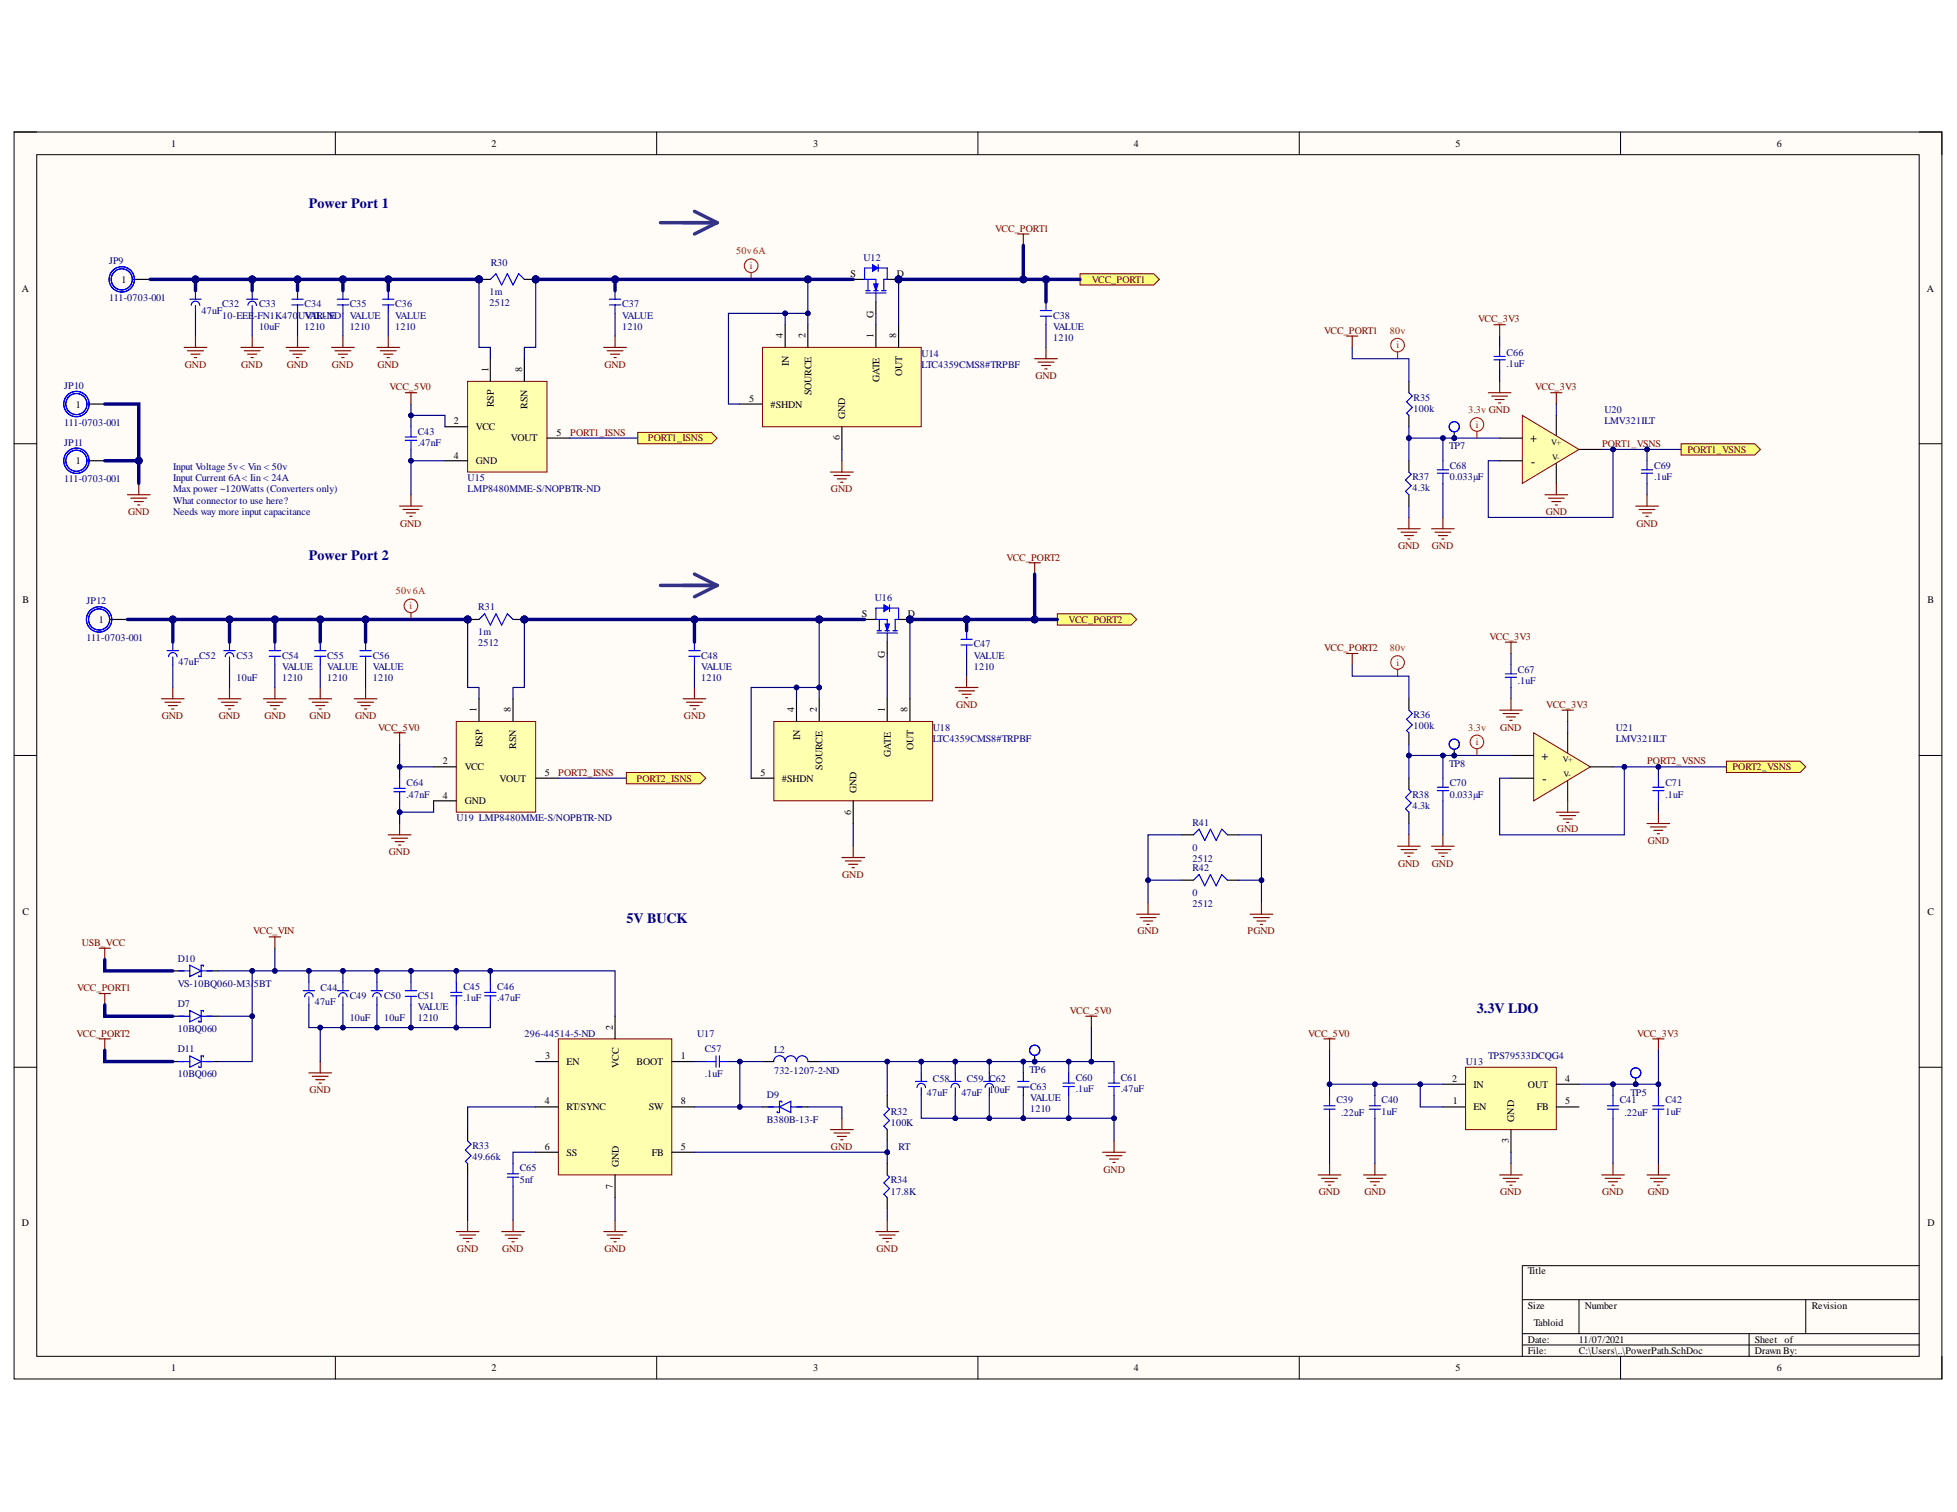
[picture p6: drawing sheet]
<svg xmlns="http://www.w3.org/2000/svg" width="279mm" height="216mm" viewBox="0 0 279 216" stroke-linecap="round" stroke-linejoin="round" font-family="sans-serif">
<defs><g id="words">
<g font-size="2" fill="#000080">
<text x="44.1" y="29.7">Power Port 1</text>
<text x="44.1" y="80">Power Port 2</text>
<text x="89.4" y="131.7">5V BUCK</text>
<text x="210.9" y="144.7">3.3V LDO</text>
</g>
<g font-size="2">
<text x="218.6" y="66.5">-</text>
<text x="220.2" y="111.8">-</text>
</g>
<g font-size="1.8">
<text x="218.5" y="63.1">+</text>
<text x="220.1" y="108.5">+</text>
</g>
<g font-size="1.4">
<text x="24.5" y="21">1</text>
<text x="70.1" y="21">2</text>
<text x="116.1" y="21">3</text>
<text x="161.9" y="21">4</text>
<text x="207.8" y="21">5</text>
<text x="253.7" y="21">6</text>
<text x="3.1" y="41.6">A</text>
<text x="17.3" y="40.4">1</text>
<text x="121.4" y="39.6">S</text>
<text x="128" y="39.6">D</text>
<text x="275.1" y="41.6">A</text>
<text x="124.7" y="45.4" transform="rotate(-90 124.7 45.4)">G</text>
<text x="69.7" y="53.1" transform="rotate(-90 69.7 53.1)">1</text>
<text x="74.5" y="53.1" transform="rotate(-90 74.5 53.1)">8</text>
<text x="111.8" y="48.3" transform="rotate(-90 111.8 48.3)">4</text>
<text x="112.6" y="52.3" transform="rotate(-90 112.6 52.3)">IN</text>
<text x="115" y="48.3" transform="rotate(-90 115 48.3)">2</text>
<text x="124.7" y="48.3" transform="rotate(-90 124.7 48.3)">1</text>
<text x="127.9" y="48.3" transform="rotate(-90 127.9 48.3)">8</text>
<text x="128.8" y="53.7" transform="rotate(-90 128.8 53.7)">OUT</text>
<text x="10.8" y="58.2">1</text>
<text x="70.5" y="58.1" transform="rotate(-90 70.5 58.1)">RSP</text>
<text x="75.3" y="58.4" transform="rotate(-90 75.3 58.4)">RSN</text>
<text x="107" y="57.4">5</text>
<text x="110" y="58.2">#SHDN</text>
<text x="115.8" y="56.4" transform="rotate(-90 115.8 56.4)">SOURCE</text>
<text x="120.7" y="59.8" transform="rotate(-90 120.7 59.8)">GND</text>
<text x="125.6" y="54.6" transform="rotate(-90 125.6 54.6)">GATE</text>
<text x="64.8" y="65.5">4</text>
<text x="64.8" y="60.6">2</text>
<text x="67.9" y="61.4">VCC</text>
<text x="72.9" y="63">VOUT</text>
<text x="79.5" y="62.3">5</text>
<text x="119.9" y="62.9" transform="rotate(-90 119.9 62.9)">6</text>
<text x="10.8" y="66.2">1</text>
<text x="67.9" y="66.2">GND</text>
<text x="3.2" y="86.1">B</text>
<text x="14.1" y="88.9">1</text>
<text x="123" y="88.2">S</text>
<text x="129.6" y="88.2">D</text>
<text x="275.2" y="86.1">B</text>
<text x="126.3" y="94" transform="rotate(-90 126.3 94)">G</text>
<text x="68" y="101.7" transform="rotate(-90 68 101.7)">1</text>
<text x="72.9" y="101.7" transform="rotate(-90 72.9 101.7)">8</text>
<text x="113.4" y="101.7" transform="rotate(-90 113.4 101.7)">4</text>
<text x="116.6" y="101.7" transform="rotate(-90 116.6 101.7)">2</text>
<text x="126.3" y="101.7" transform="rotate(-90 126.3 101.7)">1</text>
<text x="129.6" y="101.7" transform="rotate(-90 129.6 101.7)">8</text>
<text x="68.9" y="106.7" transform="rotate(-90 68.9 106.7)">RSP</text>
<text x="73.7" y="106.9" transform="rotate(-90 73.7 106.9)">RSN</text>
<text x="114.2" y="105.7" transform="rotate(-90 114.2 105.7)">IN</text>
<text x="130.4" y="107.1" transform="rotate(-90 130.4 107.1)">OUT</text>
<text x="63.2" y="109.1">2</text>
<text x="66.3" y="110">VCC</text>
<text x="71.3" y="111.6">VOUT</text>
<text x="77.8" y="110.8">5</text>
<text x="108.6" y="110.8">5</text>
<text x="111.6" y="111.6">#SHDN</text>
<text x="117.4" y="109.9" transform="rotate(-90 117.4 109.9)">SOURCE</text>
<text x="122.3" y="113.2" transform="rotate(-90 122.3 113.2)">GND</text>
<text x="127.2" y="108" transform="rotate(-90 127.2 108)">GATE</text>
<text x="63.2" y="114">4</text>
<text x="66.3" y="114.8">GND</text>
<text x="121.5" y="116.3" transform="rotate(-90 121.5 116.3)">6</text>
<text x="3.2" y="130.6">C</text>
<text x="275.2" y="130.6">C</text>
<text x="87.5" y="147" transform="rotate(-90 87.5 147)">2</text>
<text x="77.8" y="151.3">3</text>
<text x="80.9" y="152">EN</text>
<text x="88.3" y="152.5" transform="rotate(-90 88.3 152.5)">VCC</text>
<text x="90.9" y="152">BOOT</text>
<text x="97.2" y="151.3">1</text>
<text x="207.3" y="154.5">2</text>
<text x="210.4" y="155.3">IN</text>
<text x="218.1" y="155.3">OUT</text>
<text x="223.5" y="154.5">4</text>
<text x="77.8" y="157.7">4</text>
<text x="80.9" y="158.6">RT/SYNC</text>
<text x="92.7" y="158.6">SW</text>
<text x="97.2" y="157.7">8</text>
<text x="207.4" y="157.7">1</text>
<text x="210.4" y="158.6">EN</text>
<text x="216.2" y="160.2" transform="rotate(-90 216.2 160.2)">GND</text>
<text x="219.4" y="158.6">FB</text>
<text x="223.5" y="157.7">5</text>
<text x="77.8" y="164.2">6</text>
<text x="80.9" y="165.1">SS</text>
<text x="88.3" y="166.7" transform="rotate(-90 88.3 166.7)">GND</text>
<text x="93.1" y="165.1">FB</text>
<text x="97.2" y="164.2">5</text>
<text x="215.4" y="163.2" transform="rotate(-90 215.4 163.2)">3</text>
<text x="87.5" y="169.7" transform="rotate(-90 87.5 169.7)">7</text>
<text x="3.1" y="175.1">D</text>
<text x="275.2" y="175.1">D</text>
<text x="218.1" y="182">Title</text>
<text x="218.1" y="186.9">Size</text>
<text x="218.1" y="191.7">Date:</text>
<text x="219" y="189.3">Tabloid</text>
<text x="225.4" y="191.7">11/07/2021</text>
<text x="226.3" y="186.9">Number</text>
<text x="250.6" y="191.7">Sheet</text>
<text x="254.8" y="191.7">of</text>
<text x="258.7" y="186.9">Revision</text>
<text x="24.5" y="195.8">1</text>
<text x="70.1" y="195.8">2</text>
<text x="116.1" y="195.8">3</text>
<text x="161.9" y="195.8">4</text>
<text x="207.8" y="195.8">5</text>
<text x="218.1" y="193.3">File:</text>
<text x="225.4" y="193.3">C:\Users\..\PowerPath.SchDoc</text>
<text x="250.6" y="193.3">Drawn By:</text>
<text x="253.7" y="195.8">6</text>
</g>
<g font-size="1.4" fill="#800000">
<text x="142.1" y="33.1">VCC_PORT1</text>
<text x="155.9" y="40.4">VCC_PORT1</text>
<text x="189" y="47.6">VCC_PORT1</text>
<text x="211" y="46">VCC_3V3</text>
<text x="26.4" y="52.5">GND</text>
<text x="34.4" y="52.5">GND</text>
<text x="41" y="52.5">GND</text>
<text x="47.4" y="52.5">GND</text>
<text x="53.9" y="52.5">GND</text>
<text x="86.3" y="52.5">GND</text>
<text x="55.6" y="55.8">VCC_5V0</text>
<text x="147.8" y="54.2">GND</text>
<text x="219.2" y="55.8">VCC_3V3</text>
<text x="81.4" y="62.3">PORT1_ISNS</text>
<text x="92.5" y="63">PORT1_ISNS</text>
<text x="228.7" y="63.9">PORT1_VSNS</text>
<text x="240.9" y="64.6">PORT1_VSNS</text>
<text x="118.6" y="70.3">GND</text>
<text x="18.3" y="73.5">GND</text>
<text x="57.1" y="75.2">GND</text>
<text x="220.7" y="73.5">GND</text>
<text x="233.6" y="75.2">GND</text>
<text x="143.7" y="80">VCC_PORT2</text>
<text x="199.6" y="78.4">GND</text>
<text x="204.4" y="78.4">GND</text>
<text x="152.6" y="88.9">VCC_PORT2</text>
<text x="189" y="93">VCC_PORT2</text>
<text x="212.6" y="91.4">VCC_3V3</text>
<text x="136.5" y="101.1">GND</text>
<text x="220.8" y="101.1">VCC_3V3</text>
<text x="23.1" y="102.7">GND</text>
<text x="31.2" y="102.7">GND</text>
<text x="37.7" y="102.7">GND</text>
<text x="44.2" y="102.7">GND</text>
<text x="50.7" y="102.7">GND</text>
<text x="54" y="104.3">VCC_5V0</text>
<text x="97.6" y="102.7">GND</text>
<text x="214.2" y="104.3">GND</text>
<text x="79.7" y="110.8">PORT2_ISNS</text>
<text x="90.9" y="111.6">PORT2_ISNS</text>
<text x="235.2" y="109.1">PORT2_VSNS</text>
<text x="247.3" y="110">PORT2_VSNS</text>
<text x="222.3" y="118.9">GND</text>
<text x="55.5" y="122.1">GND</text>
<text x="120.2" y="125.4">GND</text>
<text x="199.6" y="123.8">GND</text>
<text x="204.4" y="123.8">GND</text>
<text x="235.2" y="120.5">GND</text>
<text x="11.7" y="135.1">USB_VCC</text>
<text x="36.1" y="133.4">VCC_VIN</text>
<text x="162.4" y="133.4">GND</text>
<text x="178.1" y="133.4">PGND</text>
<text x="11" y="141.5">VCC_PORT1</text>
<text x="10.9" y="148.1">VCC_PORT2</text>
<text x="152.7" y="144.8">VCC_5V0</text>
<text x="186.8" y="148.1">VCC_5V0</text>
<text x="233.7" y="148.1">VCC_3V3</text>
<text x="44.2" y="156.1">GND</text>
<text x="118.6" y="164.2">GND</text>
<text x="157.6" y="167.4">GND</text>
<text x="188.3" y="170.6">GND</text>
<text x="194.8" y="170.6">GND</text>
<text x="214.2" y="170.6">GND</text>
<text x="228.7" y="170.6">GND</text>
<text x="235.2" y="170.6">GND</text>
<text x="65.2" y="178.8">GND</text>
<text x="71.7" y="178.8">GND</text>
<text x="86.3" y="178.8">GND</text>
<text x="125.1" y="178.8">GND</text>
</g>
<g font-size="1.4" fill="#000080">
<text x="15.6" y="37.7">JP9</text>
<text x="70.1" y="38">R30</text>
<text x="123.3" y="37.3">U12</text>
<text x="15.6" y="43">111-0703-001</text>
<text x="28.8" y="44.8">47uF</text>
<text x="31.7" y="43.8">C32</text>
<text x="31.7" y="45.5">10-EEE</text>
<text x="36.3" y="45.5">-FN1K470</text>
<text x="37" y="47.1">10uF</text>
<text x="37" y="43.8">C33</text>
<text x="42.6" y="45.5">UVALUE</text>
<text x="43.5" y="47.1">1210</text>
<text x="43.5" y="43.8">C34</text>
<text x="43.6" y="45.5">VTR-ND</text>
<text x="49.9" y="47.1">1210</text>
<text x="49.9" y="43.8">C35</text>
<text x="49.9" y="45.5">VALUE</text>
<text x="56.4" y="47.1">1210</text>
<text x="56.4" y="43.8">C36</text>
<text x="56.4" y="45.5">VALUE</text>
<text x="69.9" y="43.7">2512</text>
<text x="69.9" y="42.1">1m</text>
<text x="88.8" y="47.1">1210</text>
<text x="88.8" y="43.8">C37</text>
<text x="88.8" y="45.5">VALUE</text>
<text x="150.4" y="45.5">C38</text>
<text x="150.4" y="47.1">VALUE</text>
<text x="131.6" y="50.9">U14</text>
<text x="131.6" y="52.5">LTC4359CMS8#TRPBF</text>
<text x="150.4" y="48.7">1210</text>
<text x="215.1" y="50.8">C66</text>
<text x="215.1" y="52.4">.1uF</text>
<text x="9.1" y="55.6">JP10</text>
<text x="201.8" y="57.2">R35</text>
<text x="201.8" y="58.8">100k</text>
<text x="229.1" y="59">U20</text>
<text x="9.1" y="60.8">111-0703-001</text>
<text x="9.1" y="63.6">JP11</text>
<text x="59.7" y="62.1">C43</text>
<text x="59.7" y="63.7">.47nF</text>
<text x="206.9" y="64.1">TP7</text>
<text x="229.1" y="60.6">LMV321ILT</text>
<text x="9.1" y="68.9">111-0703-001</text>
<text x="24.7" y="67.1">Input Voltage 5v&lt; Vin &lt; 50v</text>
<text x="24.7" y="71.9">What connector to use here?</text>
<text x="24.7" y="68.7">Input Current 6A&lt; Iin &lt; 24A</text>
<text x="24.7" y="70.3">Max power ~120Watts (Converters only)</text>
<text x="66.8" y="68.7">U15</text>
<text x="66.8" y="70.3">LMP8480MME-S/NOPBTR-ND</text>
<text x="201.6" y="68.5">R37</text>
<text x="201.6" y="70.1">4.3k</text>
<text x="207" y="66.9">C68</text>
<text x="207" y="68.5">0.033µF</text>
<text x="236.2" y="66.9">C69</text>
<text x="236.2" y="68.5">.1uF</text>
<text x="24.7" y="73.5">Needs way more input capacitance</text>
<text x="12.4" y="86.3">JP12</text>
<text x="68.3" y="87.1">R31</text>
<text x="124.9" y="85.9">U16</text>
<text x="12.4" y="91.5">111-0703-001</text>
<text x="25.5" y="95">47uF</text>
<text x="28.4" y="94.1">C52</text>
<text x="33.8" y="94.1">C53</text>
<text x="40.3" y="94.1">C54</text>
<text x="40.3" y="95.7">VALUE</text>
<text x="46.7" y="94.1">C55</text>
<text x="46.7" y="95.7">VALUE</text>
<text x="53.2" y="94.1">C56</text>
<text x="53.2" y="95.7">VALUE</text>
<text x="68.3" y="92.3">2512</text>
<text x="68.3" y="90.7">1m</text>
<text x="100.1" y="94.1">C48</text>
<text x="100.1" y="95.7">VALUE</text>
<text x="139" y="95.7">1210</text>
<text x="139" y="92.4">C47</text>
<text x="139" y="94.1">VALUE</text>
<text x="33.8" y="97.3">10uF</text>
<text x="40.3" y="97.3">1210</text>
<text x="46.7" y="97.3">1210</text>
<text x="53.2" y="97.3">1210</text>
<text x="100.1" y="97.3">1210</text>
<text x="216.7" y="96">C67</text>
<text x="216.7" y="97.7">.1uF</text>
<text x="133.2" y="104.3">U18</text>
<text x="133.2" y="105.9">LTC4359CMS8#TRPBF</text>
<text x="201.8" y="102.5">R36</text>
<text x="201.8" y="104.2">100k</text>
<text x="230.7" y="104.3">U21</text>
<text x="230.7" y="105.9">LMV321ILT</text>
<text x="58" y="112.3">C64</text>
<text x="58" y="113.9">.47nF</text>
<text x="201.6" y="113.9">R38</text>
<text x="206.9" y="109.5">TP8</text>
<text x="207" y="112.3">C70</text>
<text x="207" y="113.9">0.033µF</text>
<text x="237.8" y="112.3">C71</text>
<text x="237.8" y="113.9">.1uF</text>
<text x="65.2" y="117.3">U19 LMP8480MME-S/NOPBTR-ND</text>
<text x="170.3" y="117.9">R41</text>
<text x="201.6" y="115.5">4.3k</text>
<text x="170.3" y="124.4">R42</text>
<text x="170.3" y="123.1">2512</text>
<text x="170.3" y="121.5">0</text>
<text x="170.3" y="129.5">2512</text>
<text x="170.3" y="127.9">0</text>
<text x="25.4" y="137.3">D10</text>
<text x="25.4" y="140.9">VS-10BQ060-M3/</text>
<text x="25.4" y="143.8">D7</text>
<text x="36.2" y="140.9">5BT</text>
<text x="44.9" y="143.6">47uF</text>
<text x="45.8" y="141.5">C44</text>
<text x="49.9" y="142.6">C49</text>
<text x="54.8" y="142.6">C50</text>
<text x="59.7" y="142.6">C51</text>
<text x="66.2" y="141.4">C45</text>
<text x="66.2" y="143">.1uF</text>
<text x="71" y="141.4">C46</text>
<text x="71" y="143">.47uF</text>
<text x="25.4" y="147.4">10BQ060</text>
<text x="49.9" y="145.9">10uF</text>
<text x="54.8" y="145.9">10uF</text>
<text x="59.7" y="145.9">1210</text>
<text x="59.7" y="144.3">VALUE</text>
<text x="74.9" y="148.1">296-44514-5-ND</text>
<text x="99.5" y="148.1">U17</text>
<text x="25.4" y="150.3">D11</text>
<text x="25.4" y="153.8">10BQ060</text>
<text x="100.6" y="150.3">C57</text>
<text x="100.6" y="153.8">.1uF</text>
<text x="110.5" y="150.4">L2</text>
<text x="110.5" y="153.4">732-1207-2-ND</text>
<text x="133.2" y="154.5">C58</text>
<text x="138" y="154.5">C59 C62</text>
<text x="147" y="153.2">TP6</text>
<text x="147.1" y="155.6">C63</text>
<text x="153.6" y="154.3">C60</text>
<text x="153.6" y="155.9">.1uF</text>
<text x="160" y="154.3">C61</text>
<text x="160" y="155.9">.47uF</text>
<text x="209.3" y="152">U13</text>
<text x="212.5" y="151.3">TPS79533DCQG4</text>
<text x="109.5" y="156.8">D9</text>
<text x="109.5" y="160.3">B380B-13-F</text>
<text x="127.2" y="159.2">R32</text>
<text x="127.2" y="160.8">100K</text>
<text x="132.3" y="156.5">47uF</text>
<text x="137.3" y="156.5">47uF</text>
<text x="141.2" y="156.1">10uF</text>
<text x="147.1" y="158.8">1210</text>
<text x="147.1" y="157.2">VALUE</text>
<text x="190.8" y="157.5">C39</text>
<text x="191.5" y="159.4">.22uF</text>
<text x="197.2" y="157.5">C40</text>
<text x="197.2" y="159.2">1uF</text>
<text x="231.3" y="157.5">C41</text>
<text x="231.9" y="159.4">.22uF</text>
<text x="232.8" y="156.4">TP5</text>
<text x="237.8" y="157.5">C42</text>
<text x="237.8" y="159.2">1uF</text>
<text x="67.4" y="164">R33</text>
<text x="67.4" y="165.7">49.66k</text>
<text x="74.2" y="167.3">C65</text>
<text x="128.3" y="164.2">RT</text>
<text x="74.2" y="168.9">5nf</text>
<text x="127.2" y="168.9">R34</text>
<text x="127.2" y="170.6">17.8K</text>
</g>
<g font-size="1.4" fill="#f00">
<text x="105.1" y="36.3">50v6A</text>
<text x="107" y="38.4">i</text>
<text x="198.4" y="47.6">80v</text>
<text x="199.4" y="49.8">i</text>
<text x="209.6" y="59">3.3v GND</text>
<text x="210.7" y="61.1">i</text>
<text x="56.5" y="84.9">50v6A</text>
<text x="58.5" y="87">i</text>
<text x="198.4" y="93">80v</text>
<text x="199.4" y="95.1">i</text>
<text x="209.6" y="104.3">3.3v</text>
<text x="210.7" y="106.4">i</text>
</g>
<g font-size="1.2">
<text x="221.4" y="63.5">V+</text>
<text x="221.6" y="65.7">V-</text>
<text x="223.1" y="108.8">V+</text>
<text x="223.2" y="110.9">V-</text>
</g>
</g></defs>
<path d="M2 18.9h275.2v178h-275.2z" fill-rule="evenodd" fill="#fffcf8"/>
<path d="M2 18.9h275.2v178h-275.2z" fill="none" stroke="#000" stroke-width=".14"/>
<path d="M5.2 22.1h268.8v171.6h-268.8z" fill-rule="evenodd" fill="#fffcf8"/>
<g fill="none" stroke="#000" stroke-width=".14">
<path d="M2 18.8h3.2M47.9 18.8v3.3M93.8 18.8v3.3M139.6 18.8v3.3M185.5 18.9v3.2M231.4 18.9v3.2M274 18.9h3.2v3.2M5.2 22.1h268.8v171.6h-268.8zM2 63.4h3.2M274 63.4h3.2M2 107.9h3.2M274 107.9h3.2"/>
<path d="M2 152.4h3.2M274 152.4h3.2M47.9 193.7v3.2M93.8 193.7v3.2M139.6 193.7v3.2M185.5 193.7v3.2M217.3 185.6h56.7M217.3 190.4h56.7M217.3 192.1h56.7M225.4 185.6v4.8M231.4 193.7v3.2M249.7 190.4v3.3"/>
<path d="M257.8 185.6v4.8M274 180.7h-56.7v13M277.2 193.7v3.2"/>
</g>
<g fill="none" stroke="#800000" stroke-width=".16">
<path d="M145.3 33.4h1.6M146.1 33.4v1.6M118.6 67.4h3.2M119.1 67.9h2.2M119.5 68.4h1.3M120 68.9h.4M120.2 65.8v1.6M146.9 80.4h1.6M147.7 80.4v1.6M120.2 122.4h3.2M120.7 122.9h2.2M121.2 123.4h1.3"/>
<path d="M121.6 123.9h.4M121.8 120.8v1.6"/>
</g>
<g fill="none" stroke="#f00" stroke-width=".16">
<path d="M107.2 38.9v1"/>
<circle cx="107.2" cy="37.9" r=".97"/>
</g>
<path d="M94.3 31.8h8.1M99.1 30.2l3.3 1.6M102.4 31.8l-3.3 1.6M94.3 83.6h8.1M99.1 82l3.3 1.6M102.4 83.6l-3.3 1.6" fill="none" stroke="#1c4587" stroke-width=".49"/>
<path d="M65.1 103h11.4v13h-11.4z" fill-rule="evenodd" fill="#ffffb0"/>
<path d="M65.1 103h11.4v13h-11.4z" fill="none" stroke="#800000" stroke-width=".14"/>
<path d="M68.4 99.8v3.2M73.2 99.8v3.2M61.9 114.4h3.2M61.9 109.5h3.2M76.5 111.1h3.2" fill="none" stroke="#000" stroke-width=".16"/>
<circle cx="66.8" cy="88.5" r=".49" fill="#000080"/>
<circle cx="66.8" cy="88.5" r=".49" fill="none" stroke="#000080" stroke-width=".14"/>
<circle cx="74.9" cy="88.5" r=".49" fill="#000080"/>
<circle cx="74.9" cy="88.5" r=".49" fill="none" stroke="#000080" stroke-width=".14"/>
<path d="M68.4 88.5l.8-.9 .8 1.7 .8-1.7 .8 1.7 .8-1.7 .8 .9" fill="none" stroke="#00f" stroke-width=".16"/>
<path d="M66.8 88.5h1.6" fill="none" stroke="#000" stroke-width=".16"/>
<circle cx="66.8" cy="88.5" r=".49" fill="#000080"/>
<circle cx="66.8" cy="88.5" r=".49" fill="none" stroke="#000080" stroke-width=".14"/>
<path d="M73.2 88.5h1.7" fill="none" stroke="#000" stroke-width=".16"/>
<circle cx="74.9" cy="88.5" r=".49" fill="#000080"/>
<circle cx="74.9" cy="88.5" r=".49" fill="none" stroke="#000080" stroke-width=".14"/>
<path d="M56.2 113.1h1.7M56.2 112.6h1.7M57.1 111.1v1.5M57.1 113.1v1.3" fill="none" stroke="#00f" stroke-width=".16"/>
<path d="M55.4 119.2h3.3M55.9 119.7h2.3M56.2 104.6h1.7M57.1 104.6v1.7M57.1 117.6v1.6M56.4 120.2h1.3M56.9 120.7h.3" fill="none" stroke="#800000" stroke-width=".16"/>
<path d="M66.8 54.5h11.3v12.9h-11.3z" fill-rule="evenodd" fill="#ffffb0"/>
<path d="M66.8 54.5h11.3v12.9h-11.3z" fill="none" stroke="#800000" stroke-width=".14"/>
<path d="M70 51.2v3.3M74.9 51.2v3.3M63.5 65.8h3.3M63.5 60.9h3.3M78.1 62.6h3.2" fill="none" stroke="#000" stroke-width=".16"/>
<path d="M57.9 62.9h1.6M57.9 62.4h1.6M58.7 60.9v1.5M58.7 62.9v1.3" fill="none" stroke="#00f" stroke-width=".16"/>
<circle cx="68.4" cy="39.9" r=".49" fill="#000080"/>
<circle cx="68.4" cy="39.9" r=".49" fill="none" stroke="#000080" stroke-width=".14"/>
<circle cx="76.5" cy="39.9" r=".49" fill="#000080"/>
<circle cx="76.5" cy="39.9" r=".49" fill="none" stroke="#000080" stroke-width=".14"/>
<path d="M70 39.9l.8-.8 .8 1.6 .8-1.6 .8 1.6 .9-1.6 .8 .8" fill="none" stroke="#00f" stroke-width=".16"/>
<path d="M68.4 39.9h1.6" fill="none" stroke="#000" stroke-width=".16"/>
<circle cx="68.4" cy="39.9" r=".49" fill="#000080"/>
<circle cx="68.4" cy="39.9" r=".49" fill="none" stroke="#000080" stroke-width=".14"/>
<path d="M74.9 39.9h1.6" fill="none" stroke="#000" stroke-width=".16"/>
<circle cx="76.5" cy="39.9" r=".49" fill="#000080"/>
<circle cx="76.5" cy="39.9" r=".49" fill="none" stroke="#000080" stroke-width=".14"/>
<path d="M57.9 56.1h1.6M58.7 56.1v1.6M57.1 72.3h3.2M57.5 72.7h2.3M58 73.2h1.3M58.5 73.7h.3M58.7 70.6v1.7" fill="none" stroke="#800000" stroke-width=".16"/>
<g fill="none" stroke="#f00" stroke-width=".16">
<path d="M58.7 87.5v1"/>
<circle cx="58.7" cy="86.5" r=".97"/>
</g>
<path d="M79.7 148.3h16.2v19.5h-16.2z" fill-rule="evenodd" fill="#ffffb0"/>
<path d="M79.7 148.3h16.2v19.5h-16.2z" fill="none" stroke="#800000" stroke-width=".14"/>
<g fill="none" stroke="#000" stroke-width=".16">
<path d="M76.5 151.6h3.2M76.5 158.1h3.2M87.8 145.1v3.2M95.9 151.6h3.2M95.9 158.1h3.2M108.9 151.6h1.6M108.9 158.1h1.6M113.7 158.1h1.6M115.3 151.6h1.7M126.7 156.4v1.7M66.8 161.3v1.6M66.8 166.1v1.7"/>
<path d="M76.5 164.5h3.2M87.8 167.8v3.2M95.9 164.5h3.2M126.7 161.3v1.6M126.7 166.1v1.7M126.7 171v1.6"/>
</g>
<g fill="none" stroke="#00f" stroke-width=".16">
<path d="M57.9 141.5h1.6M57.9 142.3h1.6M58.7 140.3v1.2M58.7 142.3v1.2M64.3 142.2h1.7M64.3 141.7h1.7M65.1 140.3v1.4M65.1 142.2v1.3M69.2 142.2h1.6M69.2 141.7h1.6M70 140.3v1.4M70 142.2v1.3"/>
<path d="M100.8 151.6h1.4M102.2 150.8v1.6M102.7 150.8v1.6M102.7 151.6h1.3M109.7 158.1h1.6M110.5 151.6a.83 .83 0 0 1 .8-.8 .83 .83 0 0 1 .8 .8M111.3 158.1l1.6-.9v1.7zM111.6 157.4v-.2h-.3v1.7h-.3v-.2M112.1 151.6a.83 .83 0 0 1 .8-.8 .83 .83 0 0 1 .8 .8M112.9 158.1h1.6M113.7 151.6a.83 .83 0 0 1 .8-.8 .83 .83 0 0 1 .9 .8M126.7 158.1l.3 .3-.8 .8 .8 .8-.8 .8 .5 .5"/>
<path d="M145.3 154.4h1.6M145.3 155.2h1.6M146.1 153.2v1.2M146.1 155.2v1.2M151.8 155.1h1.6M151.8 154.7h1.6M152.6 153.2v1.5M152.6 155.1v1.3M158.2 155.1h1.7M158.2 154.7h1.7M159 153.2v1.5M159 155.1v1.3"/>
<path d="M66.8 162.9l.5 .5-.9 .8 .9 .8-.9 .8 .4 .3M72.4 168.1h1.7M72.4 167.6h1.7M73.2 166.1v1.5M73.2 168.1v1.3M126.7 167.8l.3 .3-.8 .8 .8 .8-.8 .8 .5 .5"/>
</g>
<g fill="none" stroke="#800000" stroke-width=".16">
<path d="M44.1 153.2h3.2M44.6 153.7h2.3M45.1 154.2h1.3M45.6 154.7h.3M45.7 151.6v1.6M120.2 159.7v1.6M155 145.1h1.6M155.8 145.1v1.6M65.1 175.9h3.3M65.6 176.3h2.3M66.1 176.8h1.3M66.6 177.3h.3"/>
<path d="M66.8 174.2v1.7M71.6 175.9h3.3M72.1 176.3h2.3M72.6 176.8h1.3M73.1 177.3h.3M73.2 174.2v1.7M86.2 175.9h3.2M86.7 176.3h2.2M87.2 176.8h1.3M87.7 177.3h.3M87.8 174.2v1.7M118.6 161.3h3.2"/>
<path d="M119.1 161.8h2.2M119.5 162.3h1.3M120 162.7h.4M125.1 175.9h3.2M125.5 176.3h2.3M126 176.8h1.3M126.5 177.3h.3M126.7 174.2v1.7M157.4 164.5h3.3M157.9 165h2.3M158.4 165.5h1.3M158.9 166h.3"/>
<path d="M159 162.9v1.6"/>
</g>
<path d="M209.2 152.4h13v8.9h-13z" fill-rule="evenodd" fill="#ffffb0"/>
<path d="M209.2 152.4h13v8.9h-13z" fill="none" stroke="#800000" stroke-width=".14"/>
<path d="M206 158.1h3.2M206 154.8h3.2M222.2 158.1h3.2M222.2 154.8h3.2M215.7 161.3v3.2" fill="none" stroke="#000" stroke-width=".16"/>
<g fill="none" stroke="#00f" stroke-width=".16">
<path d="M189 158.4h1.6M189 157.9h1.6M189.8 156.4v1.5M189.8 158.4v1.3M195.5 158.4h1.6M195.5 157.9h1.6M196.3 156.4v1.5M196.3 158.4v1.3M229.5 158.4h1.6M229.5 157.9h1.6M230.3 156.4v1.5M230.3 158.4v1.3"/>
<path d="M236 158.4h1.6M236 157.9h1.6M236.8 156.4v1.5M236.8 158.4v1.3"/>
</g>
<g fill="none" stroke="#800000" stroke-width=".16">
<path d="M189 148.3h1.6M189.8 148.3v1.7M236 148.3h1.6M236.8 148.3v1.7M188.2 167.8h3.2M188.7 168.3h2.3M189.2 168.7h1.3M189.6 169.2h.4M189.8 166.2v1.6M194.7 167.8h3.2M195.2 168.3h2.2M195.6 168.7h1.3"/>
<path d="M196.1 169.2h.4M196.3 166.2v1.6M214.1 167.8h3.2M214.6 168.3h2.3M215.1 168.7h1.3M215.6 169.2h.3M215.7 166.2v1.6M228.7 167.8h3.2M229.2 168.3h2.2M229.6 168.7h1.3M230.1 169.2h.4M230.3 166.2v1.6"/>
<path d="M235.1 167.8h3.3M235.6 168.3h2.3M236.1 168.7h1.3M236.6 169.2h.3M236.8 166.2v1.6"/>
</g>
<circle cx="147.7" cy="151.6" r=".32" fill="#000080"/>
<circle cx="147.7" cy="151.6" r=".32" fill="none" stroke="#000080" stroke-width=".14"/>
<path d="M147.7 150.8v.8" fill="none" stroke="#000" stroke-width=".16"/>
<circle cx="147.7" cy="151.6" r=".32" fill="#000080"/>
<circle cx="147.7" cy="151.6" r=".32" fill="none" stroke="#000080" stroke-width=".14"/>
<circle cx="147.7" cy="150" r=".73" fill="none" stroke="#00f" stroke-width=".16"/>
<circle cx="233.5" cy="154.8" r=".32" fill="#000080"/>
<circle cx="233.5" cy="154.8" r=".32" fill="none" stroke="#000080" stroke-width=".14"/>
<path d="M233.5 154v.8" fill="none" stroke="#000" stroke-width=".16"/>
<circle cx="233.5" cy="154.8" r=".32" fill="#000080"/>
<circle cx="233.5" cy="154.8" r=".32" fill="none" stroke="#000080" stroke-width=".14"/>
<g fill="none" stroke="#00f" stroke-width=".16">
<path d="M201.1 56.1l.5 .5-.8 .8 .8 .8-.8 .8 .3 .3M201.1 67.4l.4 .3-.8 .8 .8 .8-.8 .9 .4 .4M205.2 67.1h1.6M205.2 67.6h1.6M206 65.8v1.3M206 67.6v1.4M201.1 101.4l.5 .5-.8 .8 .8 .8-.8 .8 .3 .3M201.1 112.7l.4 .4-.8 .8 .8 .8-.8 .8 .4 .5M205.2 112.4h1.6M205.2 112.9h1.6M206 111.1v1.3M206 112.9v1.5"/>
<circle cx="233.5" cy="153.2" r=".73"/>
<circle cx="233.5" cy="153.2" r=".72"/>
</g>
<path d="M201.1 54.5v1.6M201.1 59.3v1.6M201.1 65.8v1.6M201.1 70.6v1.7M201.1 99.8v1.6M201.1 104.6v1.7M201.1 111.1v1.6M201.1 116v1.6" fill="none" stroke="#000" stroke-width=".16"/>
<g fill="none" stroke="#f00" stroke-width=".16">
<path d="M199.5 50.2v1M210.9 61.6v1M199.5 95.6v.9M210.9 106.9v1"/>
<circle cx="199.5" cy="49.3" r=".97"/>
<circle cx="210.9" cy="60.6" r=".97"/>
<circle cx="199.5" cy="94.6" r=".97"/>
<circle cx="210.9" cy="105.9" r=".97"/>
</g>
<g fill="none" stroke="#800000" stroke-width=".16">
<path d="M192.2 48h1.7M193.1 48v1.6M199.5 75.5h3.3M200 76h2.3M200.5 76.5h1.3M201 77h.3M201.1 73.9v1.6M204.4 75.5h3.2M204.9 76h2.2M205.4 76.5h1.2M205.8 77h.4M206 73.9v1.6"/>
<path d="M192.2 93.3h1.7M193.1 93.3v1.6M201.1 119.2v1.6M206 119.2v1.6M199.5 120.8h3.3M200 121.3h2.3M200.5 121.8h1.3M201 122.3h.3M204.4 120.8h3.2M204.9 121.3h2.2M205.4 121.8h1.2M205.8 122.3h.4"/>
</g>
<circle cx="207.6" cy="107.9" r=".32" fill="#000080"/>
<circle cx="207.6" cy="107.9" r=".32" fill="none" stroke="#000080" stroke-width=".14"/>
<path d="M207.6 107.1v.8" fill="none" stroke="#000" stroke-width=".16"/>
<circle cx="207.6" cy="107.9" r=".32" fill="#000080"/>
<circle cx="207.6" cy="107.9" r=".32" fill="none" stroke="#000080" stroke-width=".14"/>
<g fill="none" stroke="#00f" stroke-width=".16">
<circle cx="207.6" cy="106.3" r=".73"/>
<circle cx="207.6" cy="106.3" r=".72"/>
</g>
<circle cx="207.6" cy="62.6" r=".32" fill="#000080"/>
<circle cx="207.6" cy="62.6" r=".32" fill="none" stroke="#000080" stroke-width=".14"/>
<path d="M207.6 61.7v.9" fill="none" stroke="#000" stroke-width=".16"/>
<circle cx="207.6" cy="62.6" r=".32" fill="#000080"/>
<circle cx="207.6" cy="62.6" r=".32" fill="none" stroke="#000080" stroke-width=".14"/>
<g fill="none" stroke="#00f" stroke-width=".16">
<circle cx="207.6" cy="60.9" r=".72"/>
<circle cx="207.6" cy="60.9" r=".73"/>
</g>
<path d="M219 104.6l8.1 4.9-8.1 4.9z" fill="#ffffb0"/>
<path d="M219 104.6l8.1 4.9-8.1 4.9z" fill="none" stroke="#800000" stroke-width=".14"/>
<path d="M215.7 107.9h3.3M215.7 111.1h3.3M223.8 104.6v2.9M223.8 111.5v2.9M227.1 109.5h3.2" fill="none" stroke="#000" stroke-width=".16"/>
<g fill="none" stroke="#800000" stroke-width=".16">
<path d="M214.9 91.7h1.6M215.7 91.7v1.6M215.7 99.8v1.6M214.1 101.4h3.2M214.6 101.9h2.3M215.1 102.4h1.3M215.6 102.9h.3M222.2 116h3.2M222.7 116.5h2.2M223 101.4h1.6M223.2 116.9h1.3M223.7 117.4h.3"/>
<path d="M223.8 101.4v1.6M223.8 114.4v1.6M235.1 117.6h3.3M235.6 118.1h2.3M236.1 118.6h1.3M236.6 119.1h.3M236.8 116v1.6"/>
</g>
<path d="M214.9 96.2h1.6M214.9 96.7h1.6M215.7 94.9v1.3M215.7 96.7v1.5M236 112.4h1.6M236 112.9h1.6M236.8 111.1v1.3M236.8 112.9v1.5" fill="none" stroke="#00f" stroke-width=".16"/>
<path d="M217.3 59.3l8.1 4.9-8.1 4.8z" fill="#ffffb0"/>
<path d="M217.3 59.3l8.1 4.9-8.1 4.8z" fill="none" stroke="#800000" stroke-width=".14"/>
<path d="M222.2 59.3v2.8M214.1 62.6h3.2M214.1 65.8h3.2M222.2 66.2v2.8M225.4 64.2h3.3" fill="none" stroke="#000" stroke-width=".16"/>
<g fill="none" stroke="#800000" stroke-width=".16">
<path d="M212.5 56.1h3.2M213 56.6h2.2M213.3 46.4h1.6M213.4 57h1.3M213.9 57.5h.4M214.1 46.4v1.6M214.1 54.5v1.6M221.4 56.1h1.6M222.2 56.1v1.6M220.6 70.6h3.2M221.1 71.1h2.2M221.6 71.6h1.2"/>
<path d="M222 72.1h.4M222.2 69v1.6M233.5 72.3h3.3M234 72.8h2.3M234.5 73.2h1.3M235 73.7h.3M235.1 70.6v1.7"/>
</g>
<path d="M213.3 50.9h1.6M213.3 51.4h1.6M214.1 49.6v1.3M214.1 51.4v1.4M234.3 67.1h1.7M234.3 67.6h1.7M235.1 65.8v1.3M235.1 67.6v1.4" fill="none" stroke="#00f" stroke-width=".16"/>
<path d="M240 63.4h10.5l.8 .8-.8 .8h-10.5z" fill-rule="evenodd" fill="#ffff80"/>
<path d="M240 63.4h10.5l.8 .8-.8 .8h-10.5z" fill="none" stroke="#800000" stroke-width=".14"/>
<path d="M246.5 108.7h10.5l.8 .8-.8 .8h-10.5z" fill-rule="evenodd" fill="#ffff80"/>
<path d="M246.5 108.7h10.5l.8 .8-.8 .8h-10.5z" fill="none" stroke="#800000" stroke-width=".14"/>
<g fill="none" stroke="#00f" stroke-width=".16">
<path d="M41.7 42.7h1.6M41.7 43.5h1.6M42.5 41.5v1.2M42.5 43.5v1.2M48.1 42.7h1.7M48.1 43.5h1.7M49 41.5v1.2M49 43.5v1.2M54.6 42.7h1.6M54.6 43.5h1.6M55.4 41.5v1.2M55.4 43.5v1.2"/>
<path d="M87 42.7h1.6M87 43.5h1.6M87.8 41.5v1.2M87.8 43.5v1.2M148.5 44.3h1.6M148.5 45.2h1.6M149.3 43.1v1.2M149.3 45.2v1.2M38.4 92.9h1.7M38.4 93.7h1.7M39.2 91.7v1.2M39.2 93.7v1.2"/>
<path d="M44.9 92.9h1.6M44.9 93.7h1.6M45.7 91.7v1.2M45.7 93.7v1.2M51.4 92.9h1.6M51.4 93.7h1.6M52.2 91.7v1.2M52.2 93.7v1.2M98.3 92.9h1.7M98.3 93.7h1.7M99.1 91.7v1.2M99.1 93.7v1.2"/>
<path d="M137.2 91.3h1.6M137.2 92.1h1.6M138 90.1v1.2M138 92.1v1.2"/>
</g>
<g fill="none" stroke="#800000" stroke-width=".16">
<path d="M26.3 49.6h3.2M26.8 50.1h2.2M27.3 50.6h1.3M27.7 51.1h.4M27.9 48v1.6M34.4 49.6h3.2M34.9 50.1h2.2M35.4 50.6h1.3M35.8 51.1h.4M36 48v1.6M40.9 49.6h3.2M41.3 50.1h2.3"/>
<path d="M41.8 50.6h1.3M42.3 51.1h.3M42.5 48v1.6M47.3 49.6h3.3M47.8 50.1h2.3M48.3 50.6h1.3M48.8 51.1h.3M49 48v1.6M53.8 49.6h3.3M54.3 50.1h2.3M54.8 50.6h1.3M55.3 51.1h.3"/>
<path d="M55.4 48v1.6M86.2 49.6h3.2M86.7 50.1h2.2M87.2 50.6h1.3M87.7 51.1h.3M87.8 48v1.6M147.7 51.2h3.3M148.2 51.7h2.3M148.7 52.2h1.3M149.2 52.7h.3M149.3 49.6v1.6M23.1 99.8h3.2"/>
<path d="M24.7 98.2v1.6M31.1 99.8h3.3M32.8 98.2v1.6M37.6 99.8h3.3M39.2 98.2v1.6M44.1 99.8h3.2M45.7 98.2v1.6M50.6 99.8h3.2M52.2 98.2v1.6M97.5 99.8h3.3M99.1 98.2v1.6M136.4 98.2h3.2"/>
<path d="M136.9 98.6h2.2M137.4 99.1h1.3M137.8 99.6h.4M138 96.5v1.7M23.5 100.3h2.3M24 100.8h1.3M24.5 101.2h.3M31.6 100.3h2.3M32.1 100.8h1.3M32.6 101.2h.3M38.1 100.3h2.3M38.6 100.8h1.3"/>
<path d="M39.1 101.2h.3M44.6 100.3h2.3M45.1 100.8h1.3M45.6 101.2h.3M51.1 100.3h2.2M51.5 100.8h1.3M52 101.2h.4M98 100.3h2.3M98.5 100.8h1.3M99 101.2h.3"/>
</g>
<path d="M89.4 110.3h10.6l.8 .8-.8 .8h-10.6z" fill-rule="evenodd" fill="#ffff80"/>
<path d="M89.4 110.3h10.6l.8 .8-.8 .8h-10.6z" fill="none" stroke="#800000" stroke-width=".14"/>
<path d="M91 61.7h10.6l.8 .9-.8 .8h-10.6z" fill-rule="evenodd" fill="#ffff80"/>
<path d="M91 61.7h10.6l.8 .9-.8 .8h-10.6z" fill="none" stroke="#800000" stroke-width=".14"/>
<g fill="none" stroke="#00f" stroke-width=".16">
<path d="M27.1 42.7h1.6M27.3 43.6a.61 .61 0 0 1 .6-.6 .61 .61 0 0 1 .6 .6M27.9 41.5v1.1M27.9 43.6v1.1M35.2 42.7h1.6M35.4 43.6a.61 .61 0 0 1 .6-.6 .61 .61 0 0 1 .6 .6M36 41.5v1.1M36 43.6v1.1M23.9 92.9h1.6M24.1 93.8a.61 .61 0 0 1 .6-.6 .61 .61 0 0 1 .6 .6M24.7 91.7v1.1M24.7 93.8v1.1"/>
<path d="M32 92.9h1.6M32.2 93.8a.61 .61 0 0 1 .6-.6 .61 .61 0 0 1 .6 .6M32.8 91.7v1.1M32.8 93.8v1.1M25.5 138.6h1.6M27.1 137.8l1.6 .8-1.6 .8zM28.7 138.6h1.6M29 138v-.2h-.3v1.6h-.3v-.1M43.3 141.5h1.6M43.5 142.3a.61 .61 0 0 1 .6-.6 .61 .61 0 0 1 .6 .7M44.1 140.3v1.1M44.1 142.4v1.1"/>
<path d="M48.1 141.5h1.7M48.3 142.3a.61 .61 0 0 1 .7-.6 .61 .61 0 0 1 .6 .7M49 140.3v1.1M49 142.4v1.1M53 141.5h1.6M53.2 142.3a.61 .61 0 0 1 .6-.6 .61 .61 0 0 1 .6 .7M53.8 140.3v1.1M53.8 142.4v1.1M130.7 154.4h1.6M130.9 155.3a.61 .61 0 0 1 .6-.6 .61 .61 0 0 1 .6 .6M131.5 153.2v1.1M131.5 155.3v1.1"/>
<path d="M135.6 154.4h1.6M135.8 155.3a.61 .61 0 0 1 .6-.6 .61 .61 0 0 1 .6 .6M136.4 153.2v1.1M136.4 155.3v1.1M140.4 154.4h1.7M140.6 155.3a.61 .61 0 0 1 .7-.6 .61 .61 0 0 1 .6 .6M141.2 153.2v1.1M141.2 155.3v1.1"/>
</g>
<path d="M14.1 135.4h1.7M15 135.4v1.6" fill="none" stroke="#800000" stroke-width=".16"/>
<path d="M24.7 138.6h1.6M29.5 138.6h1.6" fill="none" stroke="#000" stroke-width=".16"/>
<circle cx="129.9" cy="88.5" r=".49" fill="#000080"/>
<circle cx="129.9" cy="88.5" r=".49" fill="none" stroke="#000080" stroke-width=".14"/>
<path d="M123.4 88.5h1.6M126.7 91.7v1.6" fill="none" stroke="#000" stroke-width=".16"/>
<path d="M125 88.5h1.7v1.6M125.2 90.4h2.9M125.2 90.1h.7M125.5 88.5v1.6M126.3 90.1h.7M126.7 90.4v1.3M127.5 90.1h.6M127.8 88.5v1.6" fill="none" stroke="#00f" stroke-width=".16"/>
<path d="M126.3 89.1h.7l-.3 1z" fill="#00f"/>
<path d="M126.3 89.1h.7l-.3 1z" fill="none" stroke="#00f" stroke-width=".14"/>
<path d="M126.2 86.8h-1.2v1.7M127 86.8h1.3v1.7h-.5M127 86.3v1" fill="none" stroke="#00f" stroke-width=".16"/>
<path d="M126.2 86.3l.8 .5-.8 .5z" fill="#00f"/>
<path d="M126.2 86.3l.8 .5-.8 .5z" fill="none" stroke="#00f" stroke-width=".14"/>
<path d="M128.3 88.5h1.6" fill="none" stroke="#000" stroke-width=".16"/>
<circle cx="129.9" cy="88.5" r=".49" fill="#000080"/>
<circle cx="129.9" cy="88.5" r=".49" fill="none" stroke="#000080" stroke-width=".14"/>
<circle cx="128.3" cy="39.9" r=".49" fill="#000080"/>
<circle cx="128.3" cy="39.9" r=".49" fill="none" stroke="#000080" stroke-width=".14"/>
<path d="M121.8 39.9h1.6M125 43.1v1.6" fill="none" stroke="#000" stroke-width=".16"/>
<path d="M123.4 39.9h1.6v1.6M123.9 39.9v1.6M126.2 39.9v1.6M123.6 41.8h2.9M123.6 41.5h.6M124.7 41.5h.7M125 41.8v1.3M125.9 41.5h.6" fill="none" stroke="#00f" stroke-width=".16"/>
<path d="M124.7 40.5h.7l-.4 1z" fill="#00f"/>
<path d="M124.7 40.5h.7l-.4 1z" fill="none" stroke="#00f" stroke-width=".14"/>
<path d="M124.6 38.3h-1.2v1.6M125.4 38.3h1.3v1.6h-.5M125.4 37.8v1" fill="none" stroke="#00f" stroke-width=".16"/>
<path d="M124.6 37.8l.8 .5-.8 .5z" fill="#00f"/>
<path d="M124.6 37.8l.8 .5-.8 .5z" fill="none" stroke="#00f" stroke-width=".14"/>
<path d="M126.7 39.9h1.6" fill="none" stroke="#000" stroke-width=".16"/>
<circle cx="128.3" cy="39.9" r=".49" fill="#000080"/>
<circle cx="128.3" cy="39.9" r=".49" fill="none" stroke="#000080" stroke-width=".14"/>
<path d="M110.5 103h22.6v11.4h-22.6z" fill-rule="evenodd" fill="#ffffb0"/>
<path d="M110.5 103h22.6v11.4h-22.6z" fill="none" stroke="#800000" stroke-width=".14"/>
<path d="M113.7 99.8v3.2M117 99.8v3.2M126.7 99.8v3.2M129.9 99.8v3.2M107.2 111.1h3.3M121.8 114.4v3.2" fill="none" stroke="#000" stroke-width=".16"/>
<path d="M108.9 49.6h22.6v11.3h-22.6z" fill-rule="evenodd" fill="#ffffb0"/>
<path d="M108.9 49.6h22.6v11.3h-22.6z" fill="none" stroke="#800000" stroke-width=".14"/>
<g fill="none" stroke="#000" stroke-width=".16">
<path d="M19 39.9h2.4M12.5 57.7h2.5M105.6 57.7h3.3M112.1 46.4v3.2M115.3 46.4v3.2M125 46.4v3.2M128.3 46.4v3.2M12.5 65.8h2.5M120.2 60.9v3.3M15.8 88.5h2.4M168.8 119.2h1.6M175.2 119.2h1.7"/>
<path d="M168.8 125.7h1.6M175.2 125.7h1.7"/>
</g>
<g fill="none" stroke="#00f" stroke-width=".16">
<path d="M170.4 119.2l.8-.8 .8 1.6 .8-1.6 .8 1.6 .8-1.6 .8 .8M170.4 125.7l.8-.8 .8 1.6 .8-1.6 .8 1.6 .8-1.6 .8 .8"/>
<circle cx="17.4" cy="39.9" r="1.81"/>
<circle cx="17.4" cy="39.9" r="1.51"/>
<circle cx="10.9" cy="57.7" r="1.51"/>
<circle cx="10.9" cy="57.7" r="1.81"/>
<circle cx="10.9" cy="65.8" r="1.51"/>
<circle cx="10.9" cy="65.8" r="1.81"/>
<circle cx="14.1" cy="88.5" r="1.51"/>
<circle cx="14.1" cy="88.5" r="1.81"/>
</g>
<g fill="none" stroke="#800000" stroke-width=".16">
<path d="M18.2 70.6h3.2M18.7 71.1h2.2M19.2 71.6h1.3M19.7 72.1h.3M19.8 69v1.6M162.3 130.5h3.2M162.8 131h2.2M163.3 131.5h1.3M163.7 132h.4M163.9 128.9v1.6M178.5 130.5h3.2M179 131h2.2"/>
<path d="M179.5 131.5h1.2M179.9 132h.4M180.1 128.9v1.6"/>
</g>
<path d="M154.2 39.1h10.5l.8 .8-.8 .8h-10.5z" fill-rule="evenodd" fill="#ffff80"/>
<path d="M154.2 39.1h10.5l.8 .8-.8 .8h-10.5z" fill="none" stroke="#800000" stroke-width=".14"/>
<path d="M151 87.6h10.5l.8 .9-.8 .8h-10.5z" fill-rule="evenodd" fill="#ffff80"/>
<path d="M151 87.6h10.5l.8 .9-.8 .8h-10.5z" fill="none" stroke="#800000" stroke-width=".14"/>
<path d="M24.7 145.1h1.6M24.7 151.6h1.6M29.5 145.1h1.6M29.5 151.6h1.6" fill="none" stroke="#000" stroke-width=".16"/>
<path d="M25.5 145.1h1.6M25.5 151.6h1.6M27.1 144.3l1.6 .8-1.6 .8zM27.1 150.8l1.6 .8-1.6 .8zM28.7 145.1h1.6M28.7 151.6h1.6M29 144.5v-.2h-.3v1.6h-.3v-.1M29 150.9v-.1h-.3v1.6h-.3v-.2" fill="none" stroke="#00f" stroke-width=".16"/>
<path d="M14.1 141.9h1.7M14.1 148.3h1.7M15 141.9v1.6M15 148.3v1.7" fill="none" stroke="#800000" stroke-width=".16"/>
<path d="M236.8 114.4v1.6" fill="none" stroke="#000080" stroke-width=".16"/>
<path d="M15 65.8h4.8v3.2M15 137v1.6h9.7M15 150v1.6h9.7M15 143.5v1.6h9.7" fill="none" stroke="#000080" stroke-width=".49"/>
<circle cx="19.8" cy="65.8" r=".49" fill="#000080"/>
<circle cx="19.8" cy="65.8" r=".49" fill="none" stroke="#000080" stroke-width=".14"/>
<path d="M15 57.7h4.8v8.1" fill="none" stroke="#000080" stroke-width=".49"/>
<circle cx="19.8" cy="65.8" r=".49" fill="#000080"/>
<circle cx="19.8" cy="65.8" r=".49" fill="none" stroke="#000080" stroke-width=".14"/>
<path d="M18.2 88.5h48.6" fill="none" stroke="#000080" stroke-width=".49"/>
<circle cx="24.7" cy="88.5" r=".49" fill="#000080"/>
<circle cx="24.7" cy="88.5" r=".49" fill="none" stroke="#000080" stroke-width=".14"/>
<circle cx="32.8" cy="88.5" r=".49" fill="#000080"/>
<circle cx="32.8" cy="88.5" r=".49" fill="none" stroke="#000080" stroke-width=".14"/>
<circle cx="39.2" cy="88.5" r=".49" fill="#000080"/>
<circle cx="39.2" cy="88.5" r=".49" fill="none" stroke="#000080" stroke-width=".14"/>
<circle cx="45.7" cy="88.5" r=".49" fill="#000080"/>
<circle cx="45.7" cy="88.5" r=".49" fill="none" stroke="#000080" stroke-width=".14"/>
<circle cx="52.2" cy="88.5" r=".49" fill="#000080"/>
<circle cx="52.2" cy="88.5" r=".49" fill="none" stroke="#000080" stroke-width=".14"/>
<circle cx="66.8" cy="88.5" r=".49" fill="#000080"/>
<circle cx="66.8" cy="88.5" r=".49" fill="none" stroke="#000080" stroke-width=".14"/>
<path d="M21.4 39.9h47" fill="none" stroke="#000080" stroke-width=".49"/>
<circle cx="27.9" cy="39.9" r=".49" fill="#000080"/>
<circle cx="27.9" cy="39.9" r=".49" fill="none" stroke="#000080" stroke-width=".14"/>
<circle cx="36" cy="39.9" r=".49" fill="#000080"/>
<circle cx="36" cy="39.9" r=".49" fill="none" stroke="#000080" stroke-width=".14"/>
<circle cx="42.5" cy="39.9" r=".49" fill="#000080"/>
<circle cx="42.5" cy="39.9" r=".49" fill="none" stroke="#000080" stroke-width=".14"/>
<circle cx="49" cy="39.9" r=".49" fill="#000080"/>
<circle cx="49" cy="39.9" r=".49" fill="none" stroke="#000080" stroke-width=".14"/>
<circle cx="55.4" cy="39.9" r=".49" fill="#000080"/>
<circle cx="55.4" cy="39.9" r=".49" fill="none" stroke="#000080" stroke-width=".14"/>
<circle cx="68.4" cy="39.9" r=".49" fill="#000080"/>
<circle cx="68.4" cy="39.9" r=".49" fill="none" stroke="#000080" stroke-width=".14"/>
<path d="M31.1 138.6h4.9v13h-4.9" fill="none" stroke="#000080" stroke-width=".16"/>
<circle cx="36" cy="145.1" r=".32" fill="#000080"/>
<circle cx="36" cy="145.1" r=".32" fill="none" stroke="#000080" stroke-width=".14"/>
<circle cx="36" cy="138.6" r=".32" fill="#000080"/>
<circle cx="36" cy="138.6" r=".32" fill="none" stroke="#000080" stroke-width=".14"/>
<path d="M31.1 145.1h4.9" fill="none" stroke="#000080" stroke-width=".16"/>
<circle cx="36" cy="145.1" r=".32" fill="#000080"/>
<circle cx="36" cy="145.1" r=".32" fill="none" stroke="#000080" stroke-width=".14"/>
<path d="M36 138.6h8.1" fill="none" stroke="#000080" stroke-width=".16"/>
<circle cx="36" cy="138.6" r=".32" fill="#000080"/>
<circle cx="36" cy="138.6" r=".32" fill="none" stroke="#000080" stroke-width=".14"/>
<circle cx="39.2" cy="138.6" r=".32" fill="#000080"/>
<circle cx="39.2" cy="138.6" r=".32" fill="none" stroke="#000080" stroke-width=".14"/>
<circle cx="44.1" cy="138.6" r=".32" fill="#000080"/>
<circle cx="44.1" cy="138.6" r=".32" fill="none" stroke="#000080" stroke-width=".14"/>
<path d="M44.1 143.5v3.2h1.6v4.9" fill="none" stroke="#000080" stroke-width=".16"/>
<circle cx="45.7" cy="146.7" r=".33" fill="#000080"/>
<circle cx="45.7" cy="146.7" r=".33" fill="none" stroke="#000080" stroke-width=".14"/>
<path d="M44.1 140.3v-1.7h43.7v6.5" fill="none" stroke="#000080" stroke-width=".16"/>
<circle cx="70" cy="138.6" r=".32" fill="#000080"/>
<circle cx="70" cy="138.6" r=".32" fill="none" stroke="#000080" stroke-width=".14"/>
<circle cx="65.1" cy="138.6" r=".32" fill="#000080"/>
<circle cx="65.1" cy="138.6" r=".32" fill="none" stroke="#000080" stroke-width=".14"/>
<circle cx="58.7" cy="138.6" r=".32" fill="#000080"/>
<circle cx="58.7" cy="138.6" r=".32" fill="none" stroke="#000080" stroke-width=".14"/>
<circle cx="53.8" cy="138.6" r=".32" fill="#000080"/>
<circle cx="53.8" cy="138.6" r=".32" fill="none" stroke="#000080" stroke-width=".14"/>
<circle cx="49" cy="138.6" r=".32" fill="#000080"/>
<circle cx="49" cy="138.6" r=".32" fill="none" stroke="#000080" stroke-width=".14"/>
<circle cx="44.1" cy="138.6" r=".32" fill="#000080"/>
<circle cx="44.1" cy="138.6" r=".32" fill="none" stroke="#000080" stroke-width=".14"/>
<path d="M49 143.5v3.2h-3.3" fill="none" stroke="#000080" stroke-width=".16"/>
<circle cx="49" cy="146.7" r=".32" fill="#000080"/>
<circle cx="49" cy="146.7" r=".32" fill="none" stroke="#000080" stroke-width=".14"/>
<circle cx="45.7" cy="146.7" r=".33" fill="#000080"/>
<circle cx="45.7" cy="146.7" r=".33" fill="none" stroke="#000080" stroke-width=".14"/>
<path d="M53.8 143.5v3.2h-4.8" fill="none" stroke="#000080" stroke-width=".16"/>
<circle cx="53.8" cy="146.7" r=".32" fill="#000080"/>
<circle cx="53.8" cy="146.7" r=".32" fill="none" stroke="#000080" stroke-width=".14"/>
<circle cx="49" cy="146.7" r=".32" fill="#000080"/>
<circle cx="49" cy="146.7" r=".32" fill="none" stroke="#000080" stroke-width=".14"/>
<path d="M58.7 143.5v3.2h-4.9" fill="none" stroke="#000080" stroke-width=".16"/>
<circle cx="58.7" cy="146.7" r=".33" fill="#000080"/>
<circle cx="58.7" cy="146.7" r=".33" fill="none" stroke="#000080" stroke-width=".14"/>
<circle cx="53.8" cy="146.7" r=".32" fill="#000080"/>
<circle cx="53.8" cy="146.7" r=".32" fill="none" stroke="#000080" stroke-width=".14"/>
<path d="M61.9 114.4v1.6h-4.8" fill="none" stroke="#000080" stroke-width=".16"/>
<circle cx="57" cy="116" r=".32" fill="#000080"/>
<circle cx="57" cy="116" r=".32" fill="none" stroke="#000080" stroke-width=".14"/>
<path d="M57.1 106.3v3.2h4.8" fill="none" stroke="#000080" stroke-width=".16"/>
<circle cx="57.1" cy="109.5" r=".32" fill="#000080"/>
<circle cx="57.1" cy="109.5" r=".32" fill="none" stroke="#000080" stroke-width=".14"/>
<path d="M65.1 143.5v3.2h-6.4" fill="none" stroke="#000080" stroke-width=".16"/>
<circle cx="65.1" cy="146.7" r=".32" fill="#000080"/>
<circle cx="65.1" cy="146.7" r=".32" fill="none" stroke="#000080" stroke-width=".14"/>
<circle cx="58.7" cy="146.7" r=".33" fill="#000080"/>
<circle cx="58.7" cy="146.7" r=".33" fill="none" stroke="#000080" stroke-width=".14"/>
<path d="M58.7 64.2v1.6h4.8" fill="none" stroke="#000080" stroke-width=".16"/>
<circle cx="58.7" cy="65.8" r=".32" fill="#000080"/>
<circle cx="58.7" cy="65.8" r=".32" fill="none" stroke="#000080" stroke-width=".14"/>
<path d="M58.7 57.7v1.6h4.8v1.6" fill="none" stroke="#000080" stroke-width=".16"/>
<circle cx="58.7" cy="59.3" r=".33" fill="#000080"/>
<circle cx="58.7" cy="59.3" r=".33" fill="none" stroke="#000080" stroke-width=".14"/>
<path d="M70 143.5v3.2h-4.9" fill="none" stroke="#000080" stroke-width=".16"/>
<circle cx="65.1" cy="146.7" r=".32" fill="#000080"/>
<circle cx="65.1" cy="146.7" r=".32" fill="none" stroke="#000080" stroke-width=".14"/>
<path d="M66.8 88.5v9.7h1.6v1.6M76.5 158.1h-9.7v3.2" fill="none" stroke="#000080" stroke-width=".16"/>
<circle cx="66.8" cy="88.5" r=".49" fill="#000080"/>
<circle cx="66.8" cy="88.5" r=".49" fill="none" stroke="#000080" stroke-width=".14"/>
<path d="M68.4 39.9v9.7h1.6v1.6" fill="none" stroke="#000080" stroke-width=".16"/>
<circle cx="68.4" cy="39.9" r=".49" fill="#000080"/>
<circle cx="68.4" cy="39.9" r=".49" fill="none" stroke="#000080" stroke-width=".14"/>
<path d="M74.9 88.5v9.7h-1.7v1.6M76.5 164.5h-3.3v1.6" fill="none" stroke="#000080" stroke-width=".16"/>
<circle cx="74.9" cy="88.5" r=".49" fill="#000080"/>
<circle cx="74.9" cy="88.5" r=".49" fill="none" stroke="#000080" stroke-width=".14"/>
<path d="M74.9 88.5h42.1" fill="none" stroke="#000080" stroke-width=".49"/>
<circle cx="74.9" cy="88.5" r=".49" fill="#000080"/>
<circle cx="74.9" cy="88.5" r=".49" fill="none" stroke="#000080" stroke-width=".14"/>
<circle cx="99.1" cy="88.5" r=".49" fill="#000080"/>
<circle cx="99.1" cy="88.5" r=".49" fill="none" stroke="#000080" stroke-width=".14"/>
<circle cx="117" cy="88.5" r=".49" fill="#000080"/>
<circle cx="117" cy="88.5" r=".49" fill="none" stroke="#000080" stroke-width=".14"/>
<path d="M76.5 39.9v9.7h-1.6v1.6" fill="none" stroke="#000080" stroke-width=".16"/>
<circle cx="76.5" cy="39.9" r=".49" fill="#000080"/>
<circle cx="76.5" cy="39.9" r=".49" fill="none" stroke="#000080" stroke-width=".14"/>
<path d="M76.5 39.9h45.3" fill="none" stroke="#000080" stroke-width=".49"/>
<circle cx="76.5" cy="39.9" r=".49" fill="#000080"/>
<circle cx="76.5" cy="39.9" r=".49" fill="none" stroke="#000080" stroke-width=".14"/>
<circle cx="87.8" cy="39.9" r=".49" fill="#000080"/>
<circle cx="87.8" cy="39.9" r=".49" fill="none" stroke="#000080" stroke-width=".14"/>
<circle cx="115.3" cy="39.9" r=".49" fill="#000080"/>
<circle cx="115.3" cy="39.9" r=".49" fill="none" stroke="#000080" stroke-width=".14"/>
<path d="M81.3 62.6h9.7M79.7 111.1h9.7M99.1 164.5h27.6" fill="none" stroke="#000080" stroke-width=".16"/>
<circle cx="126.7" cy="164.5" r=".32" fill="#000080"/>
<circle cx="126.7" cy="164.5" r=".32" fill="none" stroke="#000080" stroke-width=".14"/>
<path d="M99.1 158.1h9.8" fill="none" stroke="#000080" stroke-width=".16"/>
<circle cx="105.6" cy="158.1" r=".32" fill="#000080"/>
<circle cx="105.6" cy="158.1" r=".32" fill="none" stroke="#000080" stroke-width=".14"/>
<path d="M99.1 151.6h1.7M104 151.6h1.6" fill="none" stroke="#000080" stroke-width=".16"/>
<circle cx="105.6" cy="151.6" r=".32" fill="#000080"/>
<circle cx="105.6" cy="151.6" r=".32" fill="none" stroke="#000080" stroke-width=".14"/>
<path d="M112.1 44.7h-8.1v13h1.6" fill="none" stroke="#000080" stroke-width=".16"/>
<circle cx="112.1" cy="44.7" r=".32" fill="#000080"/>
<circle cx="112.1" cy="44.7" r=".32" fill="none" stroke="#000080" stroke-width=".14"/>
<path d="M108.9 151.6h-3.3v6.5" fill="none" stroke="#000080" stroke-width=".16"/>
<circle cx="105.6" cy="158.1" r=".32" fill="#000080"/>
<circle cx="105.6" cy="158.1" r=".32" fill="none" stroke="#000080" stroke-width=".14"/>
<circle cx="105.6" cy="151.6" r=".32" fill="#000080"/>
<circle cx="105.6" cy="151.6" r=".32" fill="none" stroke="#000080" stroke-width=".14"/>
<path d="M113.7 99.8v-1.6h-6.5v12.9" fill="none" stroke="#000080" stroke-width=".16"/>
<circle cx="113.7" cy="98.2" r=".32" fill="#000080"/>
<circle cx="113.7" cy="98.2" r=".32" fill="none" stroke="#000080" stroke-width=".14"/>
<path d="M115.3 44.7h-3.2v1.7" fill="none" stroke="#000080" stroke-width=".16"/>
<circle cx="112.1" cy="44.7" r=".32" fill="#000080"/>
<circle cx="112.1" cy="44.7" r=".32" fill="none" stroke="#000080" stroke-width=".14"/>
<circle cx="115.3" cy="44.7" r=".32" fill="#000080"/>
<circle cx="115.3" cy="44.7" r=".32" fill="none" stroke="#000080" stroke-width=".14"/>
<path d="M113.7 98.2h3.3" fill="none" stroke="#000080" stroke-width=".16"/>
<circle cx="113.7" cy="98.2" r=".32" fill="#000080"/>
<circle cx="113.7" cy="98.2" r=".32" fill="none" stroke="#000080" stroke-width=".14"/>
<circle cx="117" cy="98.2" r=".32" fill="#000080"/>
<circle cx="117" cy="98.2" r=".32" fill="none" stroke="#000080" stroke-width=".14"/>
<path d="M115.3 158.1h4.9v1.6M117 151.6h9.7v4.8" fill="none" stroke="#000080" stroke-width=".16"/>
<circle cx="126.7" cy="151.6" r=".32" fill="#000080"/>
<circle cx="126.7" cy="151.6" r=".32" fill="none" stroke="#000080" stroke-width=".14"/>
<path d="M117 88.5h6.4" fill="none" stroke="#000080" stroke-width=".49"/>
<circle cx="117" cy="88.5" r=".49" fill="#000080"/>
<circle cx="117" cy="88.5" r=".49" fill="none" stroke="#000080" stroke-width=".14"/>
<path d="M126.7 151.6h32.3v1.6" fill="none" stroke="#000080" stroke-width=".16"/>
<circle cx="126.7" cy="151.6" r=".32" fill="#000080"/>
<circle cx="126.7" cy="151.6" r=".32" fill="none" stroke="#000080" stroke-width=".14"/>
<circle cx="131.5" cy="151.6" r=".32" fill="#000080"/>
<circle cx="131.5" cy="151.6" r=".32" fill="none" stroke="#000080" stroke-width=".14"/>
<circle cx="136.4" cy="151.6" r=".32" fill="#000080"/>
<circle cx="136.4" cy="151.6" r=".32" fill="none" stroke="#000080" stroke-width=".14"/>
<circle cx="141.2" cy="151.6" r=".32" fill="#000080"/>
<circle cx="141.2" cy="151.6" r=".32" fill="none" stroke="#000080" stroke-width=".14"/>
<circle cx="146.1" cy="151.6" r=".32" fill="#000080"/>
<circle cx="146.1" cy="151.6" r=".32" fill="none" stroke="#000080" stroke-width=".14"/>
<circle cx="147.7" cy="151.6" r=".32" fill="#000080"/>
<circle cx="147.7" cy="151.6" r=".32" fill="none" stroke="#000080" stroke-width=".14"/>
<circle cx="152.6" cy="151.6" r=".32" fill="#000080"/>
<circle cx="152.6" cy="151.6" r=".32" fill="none" stroke="#000080" stroke-width=".14"/>
<circle cx="155.8" cy="151.6" r=".32" fill="#000080"/>
<circle cx="155.8" cy="151.6" r=".32" fill="none" stroke="#000080" stroke-width=".14"/>
<path d="M146.1 35v4.9h-17.8" fill="none" stroke="#000080" stroke-width=".49"/>
<circle cx="128.3" cy="39.9" r=".49" fill="#000080"/>
<circle cx="128.3" cy="39.9" r=".49" fill="none" stroke="#000080" stroke-width=".14"/>
<circle cx="146.1" cy="39.9" r=".49" fill="#000080"/>
<circle cx="146.1" cy="39.9" r=".49" fill="none" stroke="#000080" stroke-width=".14"/>
<path d="M147.7 82v6.5h-17.8" fill="none" stroke="#000080" stroke-width=".49"/>
<circle cx="129.9" cy="88.5" r=".49" fill="#000080"/>
<circle cx="129.9" cy="88.5" r=".49" fill="none" stroke="#000080" stroke-width=".14"/>
<circle cx="138" cy="88.5" r=".49" fill="#000080"/>
<circle cx="138" cy="88.5" r=".49" fill="none" stroke="#000080" stroke-width=".14"/>
<circle cx="147.7" cy="88.5" r=".49" fill="#000080"/>
<circle cx="147.7" cy="88.5" r=".49" fill="none" stroke="#000080" stroke-width=".14"/>
<path d="M131.5 156.4v3.3h27.5v-3.3" fill="none" stroke="#000080" stroke-width=".16"/>
<circle cx="136.4" cy="159.7" r=".32" fill="#000080"/>
<circle cx="136.4" cy="159.7" r=".32" fill="none" stroke="#000080" stroke-width=".14"/>
<circle cx="141.2" cy="159.7" r=".32" fill="#000080"/>
<circle cx="141.2" cy="159.7" r=".32" fill="none" stroke="#000080" stroke-width=".14"/>
<circle cx="146.1" cy="159.7" r=".32" fill="#000080"/>
<circle cx="146.1" cy="159.7" r=".32" fill="none" stroke="#000080" stroke-width=".14"/>
<circle cx="152.6" cy="159.7" r=".32" fill="#000080"/>
<circle cx="152.6" cy="159.7" r=".32" fill="none" stroke="#000080" stroke-width=".14"/>
<circle cx="159.1" cy="159.7" r=".32" fill="#000080"/>
<circle cx="159.1" cy="159.7" r=".32" fill="none" stroke="#000080" stroke-width=".14"/>
<path d="M146.1 39.9h8.1" fill="none" stroke="#000080" stroke-width=".49"/>
<circle cx="146.1" cy="39.9" r=".49" fill="#000080"/>
<circle cx="146.1" cy="39.9" r=".49" fill="none" stroke="#000080" stroke-width=".14"/>
<circle cx="149.3" cy="39.9" r=".49" fill="#000080"/>
<circle cx="149.3" cy="39.9" r=".49" fill="none" stroke="#000080" stroke-width=".14"/>
<path d="M147.7 88.5h3.3" fill="none" stroke="#000080" stroke-width=".49"/>
<circle cx="147.7" cy="88.5" r=".49" fill="#000080"/>
<circle cx="147.7" cy="88.5" r=".49" fill="none" stroke="#000080" stroke-width=".14"/>
<path d="M163.9 125.7h4.9" fill="none" stroke="#000080" stroke-width=".16"/>
<circle cx="163.9" cy="125.7" r=".32" fill="#000080"/>
<circle cx="163.9" cy="125.7" r=".32" fill="none" stroke="#000080" stroke-width=".14"/>
<path d="M168.8 119.2h-4.9v9.7" fill="none" stroke="#000080" stroke-width=".16"/>
<circle cx="163.9" cy="125.7" r=".32" fill="#000080"/>
<circle cx="163.9" cy="125.7" r=".32" fill="none" stroke="#000080" stroke-width=".14"/>
<path d="M176.9 119.2h3.2v6.5h-3.2" fill="none" stroke="#000080" stroke-width=".16"/>
<circle cx="180.1" cy="125.7" r=".32" fill="#000080"/>
<circle cx="180.1" cy="125.7" r=".32" fill="none" stroke="#000080" stroke-width=".14"/>
<path d="M189.8 150v4.8h16.2" fill="none" stroke="#000080" stroke-width=".16"/>
<circle cx="189.8" cy="154.8" r=".32" fill="#000080"/>
<circle cx="189.8" cy="154.8" r=".32" fill="none" stroke="#000080" stroke-width=".14"/>
<circle cx="196.3" cy="154.8" r=".32" fill="#000080"/>
<circle cx="196.3" cy="154.8" r=".32" fill="none" stroke="#000080" stroke-width=".14"/>
<circle cx="202.8" cy="154.8" r=".32" fill="#000080"/>
<circle cx="202.8" cy="154.8" r=".32" fill="none" stroke="#000080" stroke-width=".14"/>
<path d="M193.1 49.6v1.6h8v3.3M193.1 94.9v1.6h8v3.3M201.1 107.9h14.6" fill="none" stroke="#000080" stroke-width=".16"/>
<circle cx="207.6" cy="107.9" r=".32" fill="#000080"/>
<circle cx="207.6" cy="107.9" r=".32" fill="none" stroke="#000080" stroke-width=".14"/>
<circle cx="206" cy="107.9" r=".32" fill="#000080"/>
<circle cx="206" cy="107.9" r=".32" fill="none" stroke="#000080" stroke-width=".14"/>
<circle cx="201.1" cy="107.9" r=".32" fill="#000080"/>
<circle cx="201.1" cy="107.9" r=".32" fill="none" stroke="#000080" stroke-width=".14"/>
<path d="M201.1 62.6h13" fill="none" stroke="#000080" stroke-width=".16"/>
<circle cx="201.1" cy="62.6" r=".32" fill="#000080"/>
<circle cx="201.1" cy="62.6" r=".32" fill="none" stroke="#000080" stroke-width=".14"/>
<circle cx="206" cy="62.6" r=".32" fill="#000080"/>
<circle cx="206" cy="62.6" r=".32" fill="none" stroke="#000080" stroke-width=".14"/>
<circle cx="207.6" cy="62.6" r=".32" fill="#000080"/>
<circle cx="207.6" cy="62.6" r=".32" fill="none" stroke="#000080" stroke-width=".14"/>
<path d="M202.8 154.8v3.3h3.2" fill="none" stroke="#000080" stroke-width=".16"/>
<circle cx="202.8" cy="154.8" r=".32" fill="#000080"/>
<circle cx="202.8" cy="154.8" r=".32" fill="none" stroke="#000080" stroke-width=".14"/>
<path d="M228.7 64.2h1.6v9.7h-17.8v-8.1h1.6" fill="none" stroke="#000080" stroke-width=".16"/>
<circle cx="230.3" cy="64.2" r=".32" fill="#000080"/>
<circle cx="230.3" cy="64.2" r=".32" fill="none" stroke="#000080" stroke-width=".14"/>
<path d="M230.3 109.5h1.6v9.7h-17.8v-8.1h1.6" fill="none" stroke="#000080" stroke-width=".16"/>
<circle cx="231.9" cy="109.5" r=".32" fill="#000080"/>
<circle cx="231.9" cy="109.5" r=".32" fill="none" stroke="#000080" stroke-width=".14"/>
<path d="M236.8 150v4.8h-11.4" fill="none" stroke="#000080" stroke-width=".16"/>
<circle cx="230.3" cy="154.8" r=".32" fill="#000080"/>
<circle cx="230.3" cy="154.8" r=".32" fill="none" stroke="#000080" stroke-width=".14"/>
<circle cx="233.5" cy="154.8" r=".32" fill="#000080"/>
<circle cx="233.5" cy="154.8" r=".32" fill="none" stroke="#000080" stroke-width=".14"/>
<circle cx="236.8" cy="154.8" r=".32" fill="#000080"/>
<circle cx="236.8" cy="154.8" r=".32" fill="none" stroke="#000080" stroke-width=".14"/>
<path d="M230.3 64.2h4.8v1.6" fill="none" stroke="#000080" stroke-width=".16"/>
<circle cx="230.3" cy="64.2" r=".32" fill="#000080"/>
<circle cx="230.3" cy="64.2" r=".32" fill="none" stroke="#000080" stroke-width=".14"/>
<circle cx="235.1" cy="64.2" r=".32" fill="#000080"/>
<circle cx="235.1" cy="64.2" r=".32" fill="none" stroke="#000080" stroke-width=".14"/>
<path d="M231.9 109.5h4.9v1.6" fill="none" stroke="#000080" stroke-width=".16"/>
<circle cx="231.9" cy="109.5" r=".32" fill="#000080"/>
<circle cx="231.9" cy="109.5" r=".32" fill="none" stroke="#000080" stroke-width=".14"/>
<circle cx="236.8" cy="109.5" r=".32" fill="#000080"/>
<circle cx="236.8" cy="109.5" r=".32" fill="none" stroke="#000080" stroke-width=".14"/>
<path d="M235.1 64.2h4.9" fill="none" stroke="#000080" stroke-width=".16"/>
<circle cx="235.1" cy="64.2" r=".32" fill="#000080"/>
<circle cx="235.1" cy="64.2" r=".32" fill="none" stroke="#000080" stroke-width=".14"/>
<path d="M236.8 109.5h9.7" fill="none" stroke="#000080" stroke-width=".16"/>
<circle cx="236.8" cy="109.5" r=".32" fill="#000080"/>
<circle cx="236.8" cy="109.5" r=".32" fill="none" stroke="#000080" stroke-width=".14"/>
<path d="M24.7 94.9v3.3" fill="none" stroke="#000080" stroke-width=".16"/>
<path d="M24.7 88.5v3.2" fill="none" stroke="#000080" stroke-width=".49"/>
<circle cx="24.7" cy="88.5" r=".49" fill="#000080"/>
<circle cx="24.7" cy="88.5" r=".49" fill="none" stroke="#000080" stroke-width=".14"/>
<path d="M27.9 44.7v3.3" fill="none" stroke="#000080" stroke-width=".16"/>
<path d="M27.9 39.9v1.6" fill="none" stroke="#000080" stroke-width=".49"/>
<circle cx="27.9" cy="39.9" r=".49" fill="#000080"/>
<circle cx="27.9" cy="39.9" r=".49" fill="none" stroke="#000080" stroke-width=".14"/>
<path d="M32.8 94.9v3.3" fill="none" stroke="#000080" stroke-width=".16"/>
<path d="M32.8 88.5v3.2" fill="none" stroke="#000080" stroke-width=".49"/>
<circle cx="32.8" cy="88.5" r=".49" fill="#000080"/>
<circle cx="32.8" cy="88.5" r=".49" fill="none" stroke="#000080" stroke-width=".14"/>
<path d="M36 44.7v3.3" fill="none" stroke="#000080" stroke-width=".16"/>
<path d="M36 39.9v1.6" fill="none" stroke="#000080" stroke-width=".49"/>
<circle cx="36" cy="39.9" r=".49" fill="#000080"/>
<circle cx="36" cy="39.9" r=".49" fill="none" stroke="#000080" stroke-width=".14"/>
<path d="M39.2 94.9v3.3" fill="none" stroke="#000080" stroke-width=".16"/>
<path d="M39.2 88.5v3.2" fill="none" stroke="#000080" stroke-width=".49"/>
<circle cx="39.2" cy="88.5" r=".49" fill="#000080"/>
<circle cx="39.2" cy="88.5" r=".49" fill="none" stroke="#000080" stroke-width=".14"/>
<path d="M42.5 44.7v3.3" fill="none" stroke="#000080" stroke-width=".16"/>
<path d="M42.5 39.9v1.6" fill="none" stroke="#000080" stroke-width=".49"/>
<circle cx="42.5" cy="39.9" r=".49" fill="#000080"/>
<circle cx="42.5" cy="39.9" r=".49" fill="none" stroke="#000080" stroke-width=".14"/>
<path d="M45.7 94.9v3.3" fill="none" stroke="#000080" stroke-width=".16"/>
<path d="M45.7 88.5v3.2" fill="none" stroke="#000080" stroke-width=".49"/>
<circle cx="45.7" cy="88.5" r=".49" fill="#000080"/>
<circle cx="45.7" cy="88.5" r=".49" fill="none" stroke="#000080" stroke-width=".14"/>
<path d="M49 138.6v1.7" fill="none" stroke="#000080" stroke-width=".16"/>
<circle cx="49" cy="138.6" r=".32" fill="#000080"/>
<circle cx="49" cy="138.6" r=".32" fill="none" stroke="#000080" stroke-width=".14"/>
<path d="M49 44.7v3.3" fill="none" stroke="#000080" stroke-width=".16"/>
<path d="M49 39.9v1.6" fill="none" stroke="#000080" stroke-width=".49"/>
<circle cx="49" cy="39.9" r=".49" fill="#000080"/>
<circle cx="49" cy="39.9" r=".49" fill="none" stroke="#000080" stroke-width=".14"/>
<path d="M52.2 94.9v3.3" fill="none" stroke="#000080" stroke-width=".16"/>
<path d="M52.2 88.5v3.2" fill="none" stroke="#000080" stroke-width=".49"/>
<circle cx="52.2" cy="88.5" r=".49" fill="#000080"/>
<circle cx="52.2" cy="88.5" r=".49" fill="none" stroke="#000080" stroke-width=".14"/>
<path d="M53.8 138.6v1.7" fill="none" stroke="#000080" stroke-width=".16"/>
<circle cx="53.8" cy="138.6" r=".32" fill="#000080"/>
<circle cx="53.8" cy="138.6" r=".32" fill="none" stroke="#000080" stroke-width=".14"/>
<path d="M55.4 44.7v3.3" fill="none" stroke="#000080" stroke-width=".16"/>
<path d="M55.4 39.9v1.6" fill="none" stroke="#000080" stroke-width=".49"/>
<circle cx="55.4" cy="39.9" r=".49" fill="#000080"/>
<circle cx="55.4" cy="39.9" r=".49" fill="none" stroke="#000080" stroke-width=".14"/>
<path d="M57.1 116v1.6" fill="none" stroke="#000080" stroke-width=".16"/>
<circle cx="57" cy="116" r=".32" fill="#000080"/>
<circle cx="57" cy="116" r=".32" fill="none" stroke="#000080" stroke-width=".14"/>
<path d="M57.1 114.4v1.6" fill="none" stroke="#000080" stroke-width=".16"/>
<circle cx="57" cy="116" r=".32" fill="#000080"/>
<circle cx="57" cy="116" r=".32" fill="none" stroke="#000080" stroke-width=".14"/>
<path d="M57.1 109.5v1.6" fill="none" stroke="#000080" stroke-width=".16"/>
<circle cx="57.1" cy="109.5" r=".32" fill="#000080"/>
<circle cx="57.1" cy="109.5" r=".32" fill="none" stroke="#000080" stroke-width=".14"/>
<path d="M58.7 138.6v1.7" fill="none" stroke="#000080" stroke-width=".16"/>
<circle cx="58.7" cy="138.6" r=".32" fill="#000080"/>
<circle cx="58.7" cy="138.6" r=".32" fill="none" stroke="#000080" stroke-width=".14"/>
<path d="M58.7 65.8v4.8" fill="none" stroke="#000080" stroke-width=".16"/>
<circle cx="58.7" cy="65.8" r=".32" fill="#000080"/>
<circle cx="58.7" cy="65.8" r=".32" fill="none" stroke="#000080" stroke-width=".14"/>
<path d="M58.7 59.3v1.6" fill="none" stroke="#000080" stroke-width=".16"/>
<circle cx="58.7" cy="59.3" r=".33" fill="#000080"/>
<circle cx="58.7" cy="59.3" r=".33" fill="none" stroke="#000080" stroke-width=".14"/>
<path d="M65.1 138.6v1.7" fill="none" stroke="#000080" stroke-width=".16"/>
<circle cx="65.1" cy="138.6" r=".32" fill="#000080"/>
<circle cx="65.1" cy="138.6" r=".32" fill="none" stroke="#000080" stroke-width=".14"/>
<path d="M70 138.6v1.7M66.8 167.8v6.4" fill="none" stroke="#000080" stroke-width=".16"/>
<circle cx="70" cy="138.6" r=".32" fill="#000080"/>
<circle cx="70" cy="138.6" r=".32" fill="none" stroke="#000080" stroke-width=".14"/>
<path d="M87.8 44.7v3.3M73.2 169.4v4.8M87.8 171v3.2" fill="none" stroke="#000080" stroke-width=".16"/>
<path d="M87.8 39.9v1.6" fill="none" stroke="#000080" stroke-width=".49"/>
<circle cx="87.8" cy="39.9" r=".49" fill="#000080"/>
<circle cx="87.8" cy="39.9" r=".49" fill="none" stroke="#000080" stroke-width=".14"/>
<path d="M115.3 39.9v6.5M99.1 94.9v3.3" fill="none" stroke="#000080" stroke-width=".16"/>
<circle cx="115.3" cy="44.7" r=".32" fill="#000080"/>
<circle cx="115.3" cy="44.7" r=".32" fill="none" stroke="#000080" stroke-width=".14"/>
<circle cx="115.3" cy="39.9" r=".49" fill="#000080"/>
<circle cx="115.3" cy="39.9" r=".49" fill="none" stroke="#000080" stroke-width=".14"/>
<path d="M117 88.5v11.3" fill="none" stroke="#000080" stroke-width=".16"/>
<circle cx="117" cy="98.2" r=".32" fill="#000080"/>
<circle cx="117" cy="98.2" r=".32" fill="none" stroke="#000080" stroke-width=".14"/>
<circle cx="117" cy="88.5" r=".49" fill="#000080"/>
<circle cx="117" cy="88.5" r=".49" fill="none" stroke="#000080" stroke-width=".14"/>
<path d="M125 44.7v1.7M120.2 64.2v1.6M121.8 117.6v3.2M126.7 162.9v3.2M126.7 172.6v1.6" fill="none" stroke="#000080" stroke-width=".16"/>
<circle cx="126.7" cy="164.5" r=".32" fill="#000080"/>
<circle cx="126.7" cy="164.5" r=".32" fill="none" stroke="#000080" stroke-width=".14"/>
<path d="M128.3 39.9v6.5M126.7 93.3v6.5" fill="none" stroke="#000080" stroke-width=".16"/>
<circle cx="128.3" cy="39.9" r=".49" fill="#000080"/>
<circle cx="128.3" cy="39.9" r=".49" fill="none" stroke="#000080" stroke-width=".14"/>
<path d="M129.9 88.5v11.3" fill="none" stroke="#000080" stroke-width=".16"/>
<circle cx="129.9" cy="88.5" r=".49" fill="#000080"/>
<circle cx="129.9" cy="88.5" r=".49" fill="none" stroke="#000080" stroke-width=".14"/>
<path d="M131.5 151.6v1.6" fill="none" stroke="#000080" stroke-width=".16"/>
<circle cx="131.5" cy="151.6" r=".32" fill="#000080"/>
<circle cx="131.5" cy="151.6" r=".32" fill="none" stroke="#000080" stroke-width=".14"/>
<path d="M136.4 156.4v3.3" fill="none" stroke="#000080" stroke-width=".16"/>
<circle cx="136.4" cy="159.7" r=".32" fill="#000080"/>
<circle cx="136.4" cy="159.7" r=".32" fill="none" stroke="#000080" stroke-width=".14"/>
<path d="M136.4 151.6v1.6" fill="none" stroke="#000080" stroke-width=".16"/>
<circle cx="136.4" cy="151.6" r=".32" fill="#000080"/>
<circle cx="136.4" cy="151.6" r=".32" fill="none" stroke="#000080" stroke-width=".14"/>
<path d="M138 93.3v3.2" fill="none" stroke="#000080" stroke-width=".16"/>
<path d="M138 88.5v1.6" fill="none" stroke="#000080" stroke-width=".49"/>
<circle cx="138" cy="88.5" r=".49" fill="#000080"/>
<circle cx="138" cy="88.5" r=".49" fill="none" stroke="#000080" stroke-width=".14"/>
<path d="M141.2 156.4v3.3" fill="none" stroke="#000080" stroke-width=".16"/>
<circle cx="141.2" cy="159.7" r=".32" fill="#000080"/>
<circle cx="141.2" cy="159.7" r=".32" fill="none" stroke="#000080" stroke-width=".14"/>
<path d="M141.2 151.6v1.6" fill="none" stroke="#000080" stroke-width=".16"/>
<circle cx="141.2" cy="151.6" r=".32" fill="#000080"/>
<circle cx="141.2" cy="151.6" r=".32" fill="none" stroke="#000080" stroke-width=".14"/>
<path d="M146.1 156.4v3.3" fill="none" stroke="#000080" stroke-width=".16"/>
<circle cx="146.1" cy="159.7" r=".32" fill="#000080"/>
<circle cx="146.1" cy="159.7" r=".32" fill="none" stroke="#000080" stroke-width=".14"/>
<path d="M146.1 151.6v1.6" fill="none" stroke="#000080" stroke-width=".16"/>
<circle cx="146.1" cy="151.6" r=".32" fill="#000080"/>
<circle cx="146.1" cy="151.6" r=".32" fill="none" stroke="#000080" stroke-width=".14"/>
<path d="M149.3 46.4v3.2" fill="none" stroke="#000080" stroke-width=".16"/>
<path d="M149.3 39.9v3.2" fill="none" stroke="#000080" stroke-width=".49"/>
<circle cx="149.3" cy="39.9" r=".49" fill="#000080"/>
<circle cx="149.3" cy="39.9" r=".49" fill="none" stroke="#000080" stroke-width=".14"/>
<path d="M152.6 156.4v3.3" fill="none" stroke="#000080" stroke-width=".16"/>
<circle cx="152.6" cy="159.7" r=".32" fill="#000080"/>
<circle cx="152.6" cy="159.7" r=".32" fill="none" stroke="#000080" stroke-width=".14"/>
<path d="M152.6 151.6v1.6" fill="none" stroke="#000080" stroke-width=".16"/>
<circle cx="152.6" cy="151.6" r=".32" fill="#000080"/>
<circle cx="152.6" cy="151.6" r=".32" fill="none" stroke="#000080" stroke-width=".14"/>
<path d="M155.8 146.7v4.9" fill="none" stroke="#000080" stroke-width=".16"/>
<circle cx="155.8" cy="151.6" r=".32" fill="#000080"/>
<circle cx="155.8" cy="151.6" r=".32" fill="none" stroke="#000080" stroke-width=".14"/>
<path d="M159 159.7v3.2" fill="none" stroke="#000080" stroke-width=".16"/>
<circle cx="159.1" cy="159.7" r=".32" fill="#000080"/>
<circle cx="159.1" cy="159.7" r=".32" fill="none" stroke="#000080" stroke-width=".14"/>
<path d="M180.1 125.7v3.2" fill="none" stroke="#000080" stroke-width=".16"/>
<circle cx="180.1" cy="125.7" r=".32" fill="#000080"/>
<circle cx="180.1" cy="125.7" r=".32" fill="none" stroke="#000080" stroke-width=".14"/>
<path d="M189.8 154.8v1.6M189.8 159.7v6.5" fill="none" stroke="#000080" stroke-width=".16"/>
<circle cx="189.8" cy="154.8" r=".32" fill="#000080"/>
<circle cx="189.8" cy="154.8" r=".32" fill="none" stroke="#000080" stroke-width=".14"/>
<path d="M196.3 154.8v1.6M196.3 159.7v6.5" fill="none" stroke="#000080" stroke-width=".16"/>
<circle cx="196.3" cy="154.8" r=".32" fill="#000080"/>
<circle cx="196.3" cy="154.8" r=".32" fill="none" stroke="#000080" stroke-width=".14"/>
<path d="M201.1 106.3v4.8M201.1 117.6v1.6" fill="none" stroke="#000080" stroke-width=".16"/>
<circle cx="201.1" cy="107.9" r=".32" fill="#000080"/>
<circle cx="201.1" cy="107.9" r=".32" fill="none" stroke="#000080" stroke-width=".14"/>
<path d="M201.1 60.9v4.9M201.1 72.3v1.6" fill="none" stroke="#000080" stroke-width=".16"/>
<circle cx="201.1" cy="62.6" r=".32" fill="#000080"/>
<circle cx="201.1" cy="62.6" r=".32" fill="none" stroke="#000080" stroke-width=".14"/>
<path d="M206 107.9v3.2M206 114.4v4.8" fill="none" stroke="#000080" stroke-width=".16"/>
<circle cx="206" cy="107.9" r=".32" fill="#000080"/>
<circle cx="206" cy="107.9" r=".32" fill="none" stroke="#000080" stroke-width=".14"/>
<path d="M206 62.6v3.2M206 69v4.9" fill="none" stroke="#000080" stroke-width=".16"/>
<circle cx="206" cy="62.6" r=".32" fill="#000080"/>
<circle cx="206" cy="62.6" r=".32" fill="none" stroke="#000080" stroke-width=".14"/>
<path d="M214.1 48v1.6M214.1 52.8v1.7M222.2 57.7v1.6M215.7 93.3v1.6M215.7 98.2v1.6M223.8 103v1.6M230.3 154.8v1.6M230.3 159.7v6.5M215.7 164.5v1.7" fill="none" stroke="#000080" stroke-width=".16"/>
<circle cx="230.3" cy="154.8" r=".32" fill="#000080"/>
<circle cx="230.3" cy="154.8" r=".32" fill="none" stroke="#000080" stroke-width=".14"/>
<path d="M235.1 69v1.6M236.8 154.8v1.6M236.8 159.7v6.5" fill="none" stroke="#000080" stroke-width=".16"/>
<circle cx="236.8" cy="154.8" r=".32" fill="#000080"/>
<circle cx="236.8" cy="154.8" r=".32" fill="none" stroke="#000080" stroke-width=".14"/>
<path d="M99.1 88.5v3.2" fill="none" stroke="#000080" stroke-width=".49"/>
<circle cx="99.1" cy="88.5" r=".49" fill="#000080"/>
<circle cx="99.1" cy="88.5" r=".49" fill="none" stroke="#000080" stroke-width=".14"/>
<path d="M39.2 135.4v3.2" fill="none" stroke="#000080" stroke-width=".16"/>
<circle cx="39.2" cy="138.6" r=".32" fill="#000080"/>
<circle cx="39.2" cy="138.6" r=".32" fill="none" stroke="#000080" stroke-width=".14"/>
<path d="M38.4 133.8h1.7M39.2 133.8v1.6" fill="none" stroke="#800000" stroke-width=".16"/>
<use href="#words"/>
</svg>
